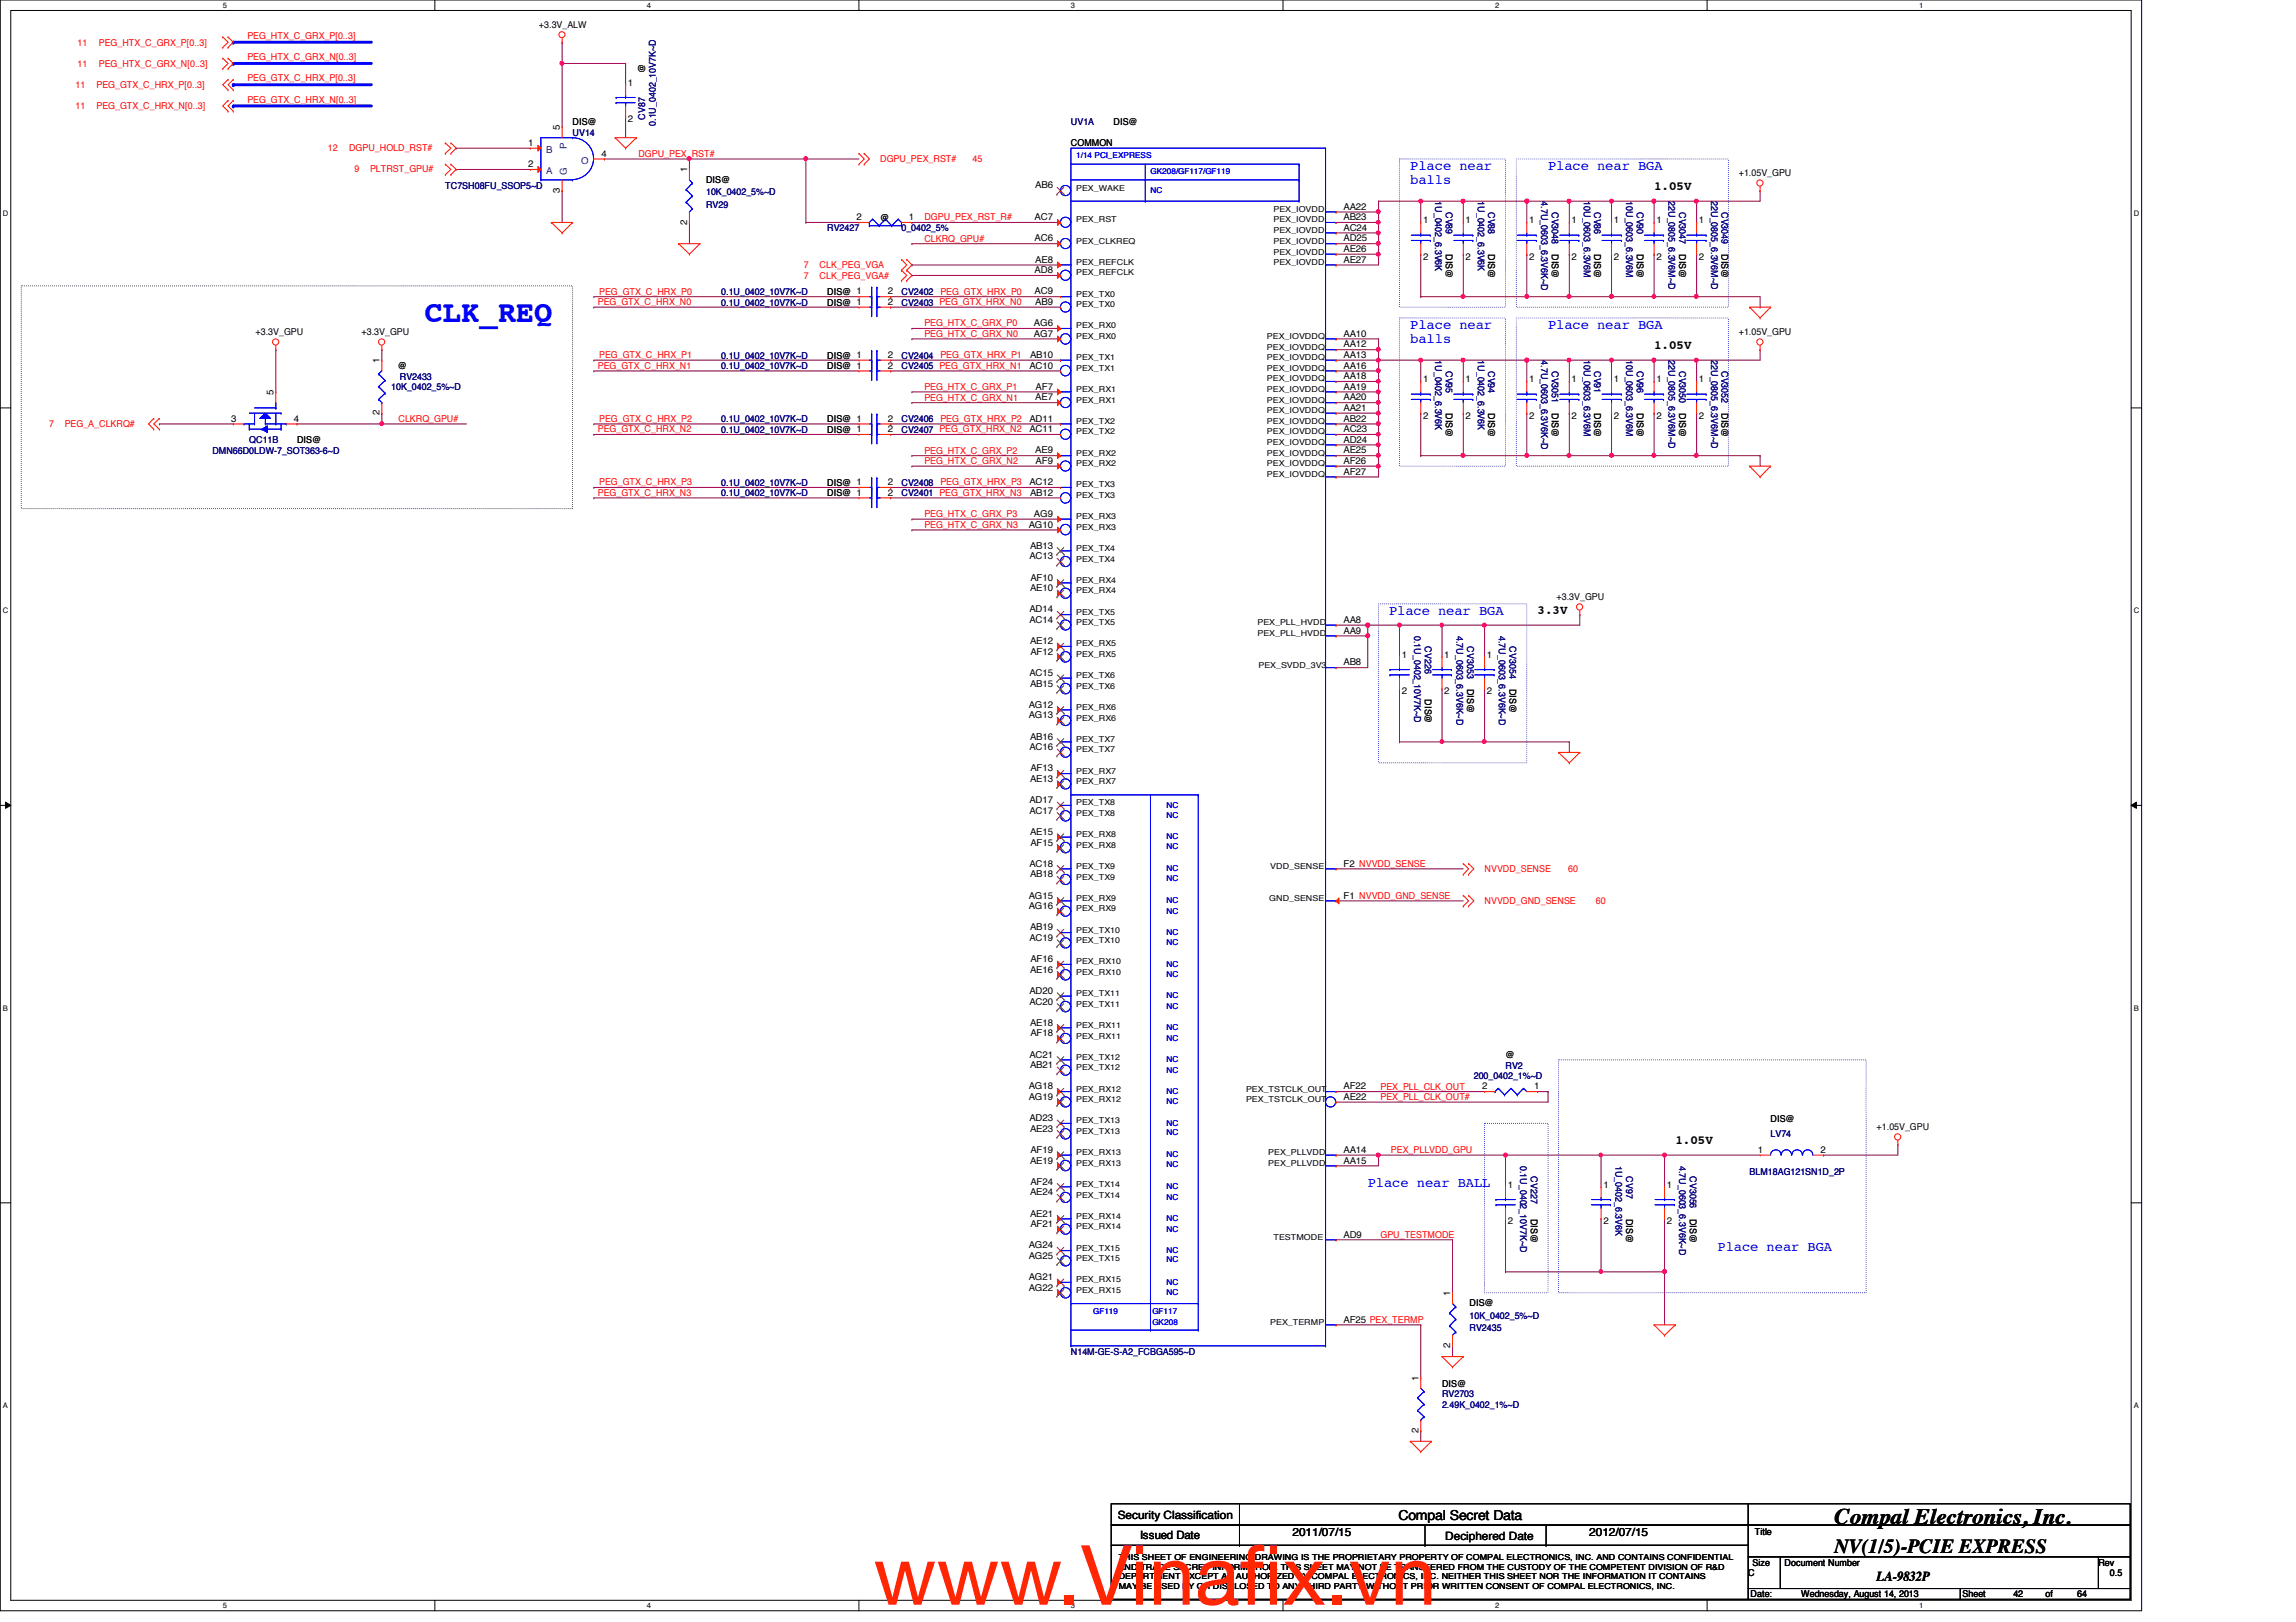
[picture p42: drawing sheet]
<svg xmlns="http://www.w3.org/2000/svg" width="297mm" height="210mm" viewBox="0 0 297 210" stroke-linecap="round" stroke-linejoin="round" font-family="sans-serif">
<defs><g id="words">
<g font-size="10.6" fill="#ff2600">
<text x="113" y="207.7">www.Vinaf</text>
<text x="160.4" y="207.7">ix.vn</text>
</g>
<text font-size="3.9" fill="#00f" x="54.9" y="41.7">CLK_REQ</text>
<text font-size="2.9" x="237.3" y="197.2">Compal Electronics, Inc.</text>
<text font-size="2.6" x="237.3" y="201">NV(1/5)-PCIE EXPRESS</text>
<g font-size="1.8" fill="#00f">
<text x="182.5" y="22">Place near</text>
<text x="182.5" y="23.9">balls</text>
<text x="200.3" y="22">Place near BGA</text>
<text x="182.5" y="42.5">Place near</text>
<text x="182.5" y="44.5">balls</text>
<text x="200.3" y="42.5">Place near BGA</text>
<text x="179.7" y="79.5">Place near BGA</text>
<text x="177" y="153.6">Place near BALL</text>
<text x="222.2" y="161.8">Place near BGA</text>
</g>
<g font-size="1.8">
<text x="180.9" y="196.6">Compal Secret Data</text>
<text x="242.8" y="204.6">LA-9832P</text>
</g>
<g font-size="1.6">
<text x="214" y="24.6">1.05V</text>
<text x="214" y="45.2">1.05V</text>
<text x="198.9" y="79.5">3.3V</text>
<text x="216.7" y="148.1">1.05V</text>
</g>
<g font-size="1.5">
<text x="144.6" y="196.5">Security Classification</text>
<text x="147.5" y="199.1">Issued Date</text>
<text x="167.2" y="198.7">2011/07/15</text>
<text x="187" y="199.3">Deciphered Date</text>
<text x="205.6" y="198.7">2012/07/15</text>
</g>
<g font-size="1.2" fill="#f00">
<text x="10" y="5.9">11</text>
<text x="12.8" y="5.9">PEG_HTX_C_GRX_P[0..3]</text>
<text x="32" y="5">PEG_HTX_C_GRX_P[0..3]</text>
<text x="9.8" y="11.4">11</text>
<text x="10" y="8.7">11</text>
<text x="12.5" y="11.4">PEG_GTX_C_HRX_P[0..3]</text>
<text x="12.8" y="8.7">PEG_HTX_C_GRX_N[0..3]</text>
<text x="32" y="10.5">PEG_GTX_C_HRX_P[0..3]</text>
<text x="32" y="7.8">PEG_HTX_C_GRX_N[0..3]</text>
<text x="9.8" y="14.1">11</text>
<text x="12.5" y="14.1">PEG_GTX_C_HRX_N[0..3]</text>
<text x="32" y="13.3">PEG_GTX_C_HRX_N[0..3]</text>
<text x="42.4" y="19.5">12</text>
<text x="45.2" y="19.5">DGPU_HOLD_RST#</text>
<text x="45.8" y="22.3">9</text>
<text x="47.9" y="22.3">PLTRST_GPU#</text>
<text x="82.6" y="20.3">DGPU_PEX_RST#</text>
<text x="113.9" y="21">DGPU_PEX_RST#</text>
<text x="125.8" y="21">45</text>
<text x="119.6" y="28.5">DGPU_PEX_RST_R#</text>
<text x="104" y="34.7">7</text>
<text x="106" y="34.7">CLK_PEG_VGA</text>
<text x="119.6" y="31.3">CLKRQ_GPU#</text>
<text x="77.3" y="39.5">PEG_GTX_C_HRX_N0</text>
<text x="77.5" y="38.1">PEG_GTX_C_HRX_P0</text>
<text x="104" y="36.1">7</text>
<text x="106" y="36.1">CLK_PEG_VGA#</text>
<text x="121.7" y="38.1">PEG_GTX_HRX_P0</text>
<text x="77.3" y="47.8">PEG_GTX_C_HRX_N1</text>
<text x="77.5" y="46.4">PEG_GTX_C_HRX_P1</text>
<text x="119.6" y="43.6">PEG_HTX_C_GRX_N0</text>
<text x="119.6" y="42.2">PEG_HTX_C_GRX_P0</text>
<text x="121.7" y="46.4">PEG_GTX_HRX_P1</text>
<text x="119.6" y="50.5">PEG_HTX_C_GRX_P1</text>
<text x="119.6" y="51.9">PEG_HTX_C_GRX_N1</text>
<text x="6.3" y="55.3">7</text>
<text x="8.4" y="55.3">PEG_A_CLKRQ#</text>
<text x="51.6" y="54.6">CLKRQ_GPU#</text>
<text x="77.3" y="56">PEG_GTX_C_HRX_N2</text>
<text x="77.5" y="54.6">PEG_GTX_C_HRX_P2</text>
<text x="119.6" y="58.7">PEG_HTX_C_GRX_P2</text>
<text x="121.7" y="54.6">PEG_GTX_HRX_P2</text>
<text x="77.3" y="64.2">PEG_GTX_C_HRX_N3</text>
<text x="77.5" y="62.8">PEG_GTX_C_HRX_P3</text>
<text x="119.6" y="60.1">PEG_HTX_C_GRX_N2</text>
<text x="121.7" y="62.8">PEG_GTX_HRX_P3</text>
<text x="119.6" y="66.9">PEG_HTX_C_GRX_P3</text>
<text x="119.6" y="68.3">PEG_HTX_C_GRX_N3</text>
<text x="192.1" y="112.9">NVVDD_SENSE</text>
<text x="202.9" y="112.9">60</text>
<text x="192.1" y="117">NVVDD_GND_SENSE</text>
<text x="206.5" y="117">60</text>
<text x="178.6" y="141">PEX_PLL_CLK_OUT</text>
<text x="178.6" y="142.4">PEX_PLL_CLK_OUT#</text>
<text x="180" y="149.2">PEX_PLLVDD_GPU</text>
<text x="178.6" y="160.2">GPU_TESTMODE</text>
</g>
<g font-size="1.2">
<text x="69.7" y="3.6">+3.3V_ALW</text>
<text x="81.2" y="11.1">1</text>
<text x="83.5" y="9.4" transform="rotate(-90 83.5 9.4)">@</text>
<text x="72.4" y="16.8" transform="rotate(-90 72.4 16.8)">5</text>
<text x="74.1" y="16.2">DIS@</text>
<text x="81.2" y="15.8">2</text>
<text x="144.1" y="16.2">DIS@</text>
<text x="68.3" y="18.9">1</text>
<text x="68.3" y="21.6">2</text>
<text x="77.8" y="20.3">4</text>
<text x="88.9" y="22.3" transform="rotate(-90 88.9 22.3)">1</text>
<text x="91.4" y="23.6">DIS@</text>
<text x="138.6" y="18.8">COMMON</text>
<text x="225" y="22.8">+1.05V_GPU</text>
<text x="72.4" y="24.9" transform="rotate(-90 72.4 24.9)">3</text>
<text x="88.9" y="29.1" transform="rotate(-90 88.9 29.1)">2</text>
<text x="110.8" y="28.5">2</text>
<text x="113.9" y="28.6">@</text>
<text x="117.6" y="28.5">1</text>
<text x="133.9" y="28.5">AC7</text>
<text x="133.9" y="24.4">AB6</text>
<text x="173.8" y="29.8">AC24</text>
<text x="173.8" y="28.5">AB23</text>
<text x="173.8" y="27.1">AA22</text>
<text x="184.1" y="28.9">1</text>
<text x="189.6" y="28.9">1</text>
<text x="197.8" y="28.9">1</text>
<text x="203.3" y="28.9">1</text>
<text x="208.8" y="28.9">1</text>
<text x="214.3" y="28.9">1</text>
<text x="219.8" y="28.9">1</text>
<text x="133.9" y="35.3">AD8</text>
<text x="133.9" y="31.2">AC6</text>
<text x="133.9" y="34">AE8</text>
<text x="173.8" y="34">AE27</text>
<text x="173.8" y="32.6">AE26</text>
<text x="173.8" y="31.2">AD25</text>
<text x="184.1" y="33.7">2</text>
<text x="187.1" y="32.9" transform="rotate(90 187.1 32.9)">DIS@</text>
<text x="189.6" y="33.7">2</text>
<text x="192.5" y="32.9" transform="rotate(90 192.5 32.9)">DIS@</text>
<text x="197.8" y="33.7">2</text>
<text x="200.8" y="32.9" transform="rotate(90 200.8 32.9)">DIS@</text>
<text x="203.3" y="33.7">2</text>
<text x="206.2" y="32.9" transform="rotate(90 206.2 32.9)">DIS@</text>
<text x="208.8" y="33.7">2</text>
<text x="211.7" y="32.9" transform="rotate(90 211.7 32.9)">DIS@</text>
<text x="214.3" y="33.7">2</text>
<text x="217.3" y="32.9" transform="rotate(90 217.3 32.9)">DIS@</text>
<text x="219.8" y="33.7">2</text>
<text x="222.7" y="32.9" transform="rotate(90 222.7 32.9)">DIS@</text>
<text x="107" y="39.5">DIS@ 1</text>
<text x="107" y="38.1">DIS@ 1</text>
<text x="114.8" y="39.5">2</text>
<text x="114.8" y="38.1">2</text>
<text x="133.9" y="38.1">AC9</text>
<text x="133.9" y="39.5">AB9</text>
<text x="33.1" y="43.4">+3.3V_GPU</text>
<text x="46.8" y="43.4">+3.3V_GPU</text>
<text x="49.1" y="47" transform="rotate(-90 49.1 47)">1</text>
<text x="51.5" y="47.8">@</text>
<text x="107" y="47.8">DIS@ 1</text>
<text x="107" y="46.4">DIS@ 1</text>
<text x="114.8" y="47.7">2</text>
<text x="114.8" y="46.3">2</text>
<text x="133.2" y="47.7">AC10</text>
<text x="133.3" y="46.3">AB10</text>
<text x="133.8" y="43.6">AG7</text>
<text x="133.8" y="42.2">AG6</text>
<text x="173.8" y="47.7">AA16</text>
<text x="173.8" y="46.3">AA13</text>
<text x="173.8" y="45">AA12</text>
<text x="173.8" y="43.6">AA10</text>
<text x="225" y="43.4">+1.05V_GPU</text>
<text x="35.4" y="51.1" transform="rotate(-90 35.4 51.1)">5</text>
<text x="49.1" y="53.8" transform="rotate(-90 49.1 53.8)">2</text>
<text x="133.9" y="51.8">AE7</text>
<text x="134" y="50.4">AF7</text>
<text x="173.8" y="53.2">AA21</text>
<text x="173.8" y="51.8">AA20</text>
<text x="173.8" y="50.4">AA19</text>
<text x="173.8" y="49.1">AA18</text>
<text x="184.1" y="49.5">1</text>
<text x="187.1" y="53.5" transform="rotate(90 187.1 53.5)">DIS@</text>
<text x="189.6" y="49.5">1</text>
<text x="192.5" y="53.5" transform="rotate(90 192.5 53.5)">DIS@</text>
<text x="197.8" y="49.5">1</text>
<text x="200.8" y="53.5" transform="rotate(90 200.8 53.5)">DIS@</text>
<text x="203.3" y="49.5">1</text>
<text x="206.2" y="53.5" transform="rotate(90 206.2 53.5)">DIS@</text>
<text x="208.8" y="49.5">1</text>
<text x="211.7" y="53.5" transform="rotate(90 211.7 53.5)">DIS@</text>
<text x="214.3" y="49.5">1</text>
<text x="217.3" y="53.5" transform="rotate(90 217.3 53.5)">DIS@</text>
<text x="219.8" y="49.5">1</text>
<text x="222.7" y="53.5" transform="rotate(90 222.7 53.5)">DIS@</text>
<text x="29.9" y="54.6">3</text>
<text x="38" y="54.6">4</text>
<text x="38.4" y="57.4">DIS@</text>
<text x="107" y="54.6">DIS@ 1</text>
<text x="107" y="56">DIS@ 1</text>
<text x="114.8" y="54.6">2</text>
<text x="114.8" y="55.9">2</text>
<text x="133.2" y="55.9">AC11</text>
<text x="133.2" y="54.6">AD11</text>
<text x="133.9" y="58.7">AE9</text>
<text x="173.8" y="58.7">AE25</text>
<text x="173.8" y="57.3">AD24</text>
<text x="173.8" y="55.9">AC23</text>
<text x="173.8" y="54.6">AB22</text>
<text x="184.1" y="54.2">2</text>
<text x="189.6" y="54.2">2</text>
<text x="197.8" y="54.2">2</text>
<text x="203.3" y="54.2">2</text>
<text x="208.8" y="54.2">2</text>
<text x="214.3" y="54.2">2</text>
<text x="219.8" y="54.2">2</text>
<text x="107" y="64.2">DIS@ 1</text>
<text x="107" y="62.9">DIS@ 1</text>
<text x="114.8" y="64.1">2</text>
<text x="114.8" y="62.8">2</text>
<text x="133.2" y="62.8">AC12</text>
<text x="133.3" y="64.1">AB12</text>
<text x="134" y="60">AF9</text>
<text x="173.8" y="61.4">AF27</text>
<text x="173.8" y="60">AF26</text>
<text x="133.1" y="68.3">AG10</text>
<text x="133.3" y="71">AB13</text>
<text x="133.8" y="66.9">AG9</text>
<text x="133.2" y="72.4">AC13</text>
<text x="133.3" y="76.5">AE10</text>
<text x="133.3" y="75.1">AF10</text>
<text x="201.4" y="77.7">+3.3V_GPU</text>
<text x="133.2" y="80.6">AC14</text>
<text x="133.2" y="79.2">AD14</text>
<text x="133.3" y="83.4">AE12</text>
<text x="173.8" y="82">AA9</text>
<text x="173.8" y="80.6">AA8</text>
<text x="133.2" y="87.5">AC15</text>
<text x="133.3" y="88.9">AB15</text>
<text x="133.3" y="84.7">AF12</text>
<text x="173.8" y="86.1">AB8</text>
<text x="181.4" y="85.2">1</text>
<text x="181.4" y="89.9">2</text>
<text x="186.9" y="85.2">1</text>
<text x="186.9" y="89.9">2</text>
<text x="189.8" y="89.2" transform="rotate(90 189.8 89.2)">DIS@</text>
<text x="192.4" y="85.2">1</text>
<text x="192.4" y="89.9">2</text>
<text x="195.3" y="89.2" transform="rotate(90 195.3 89.2)">DIS@</text>
<text x="133.1" y="93">AG13</text>
<text x="133.1" y="91.6">AG12</text>
<text x="133.3" y="95.7">AB16</text>
<text x="184.3" y="90.5" transform="rotate(90 184.3 90.5)">DIS@</text>
<text x="133.2" y="97.1">AC16</text>
<text x="133.3" y="101.2">AE13</text>
<text x="133.3" y="99.8">AF13</text>
<text x="133.2" y="105.3">AC17</text>
<text x="133.2" y="103.9">AD17</text>
<text x="133.2" y="112.1">AC18</text>
<text x="133.3" y="113.5">AB18</text>
<text x="133.3" y="108">AE15</text>
<text x="133.3" y="109.4">AF15</text>
<text x="173.8" y="112.1">F2 NVVDD_SENSE</text>
<text x="133.1" y="117.6">AG16</text>
<text x="133.1" y="116.3">AG15</text>
<text x="173.8" y="116.3">F1 NVVDD_GND_SENSE</text>
<text x="133.2" y="121.8">AC19</text>
<text x="133.3" y="125.9">AE16</text>
<text x="133.3" y="120.4">AB19</text>
<text x="133.3" y="124.5">AF16</text>
<text x="133.2" y="130">AC20</text>
<text x="133.2" y="128.6">AD20</text>
<text x="133.2" y="136.9">AC21</text>
<text x="133.3" y="132.7">AE18</text>
<text x="133.3" y="134.1">AF18</text>
<text x="194.8" y="136.9">@</text>
<text x="133.1" y="142.3">AG19</text>
<text x="133.1" y="141">AG18</text>
<text x="133.3" y="138.2">AB21</text>
<text x="173.8" y="142.3">AE22</text>
<text x="173.8" y="141">AF22</text>
<text x="191.8" y="141">2</text>
<text x="198.5" y="141">1</text>
<text x="133.2" y="145.1">AD23</text>
<text x="133.3" y="146.4">AE23</text>
<text x="133.3" y="149.2">AF19</text>
<text x="173.8" y="149.2">AA14</text>
<text x="227.4" y="149.2">1</text>
<text x="229.1" y="145.2">DIS@</text>
<text x="235.5" y="149.2">2</text>
<text x="242.8" y="146.3">+1.05V_GPU</text>
<text x="133.3" y="154.7">AE24</text>
<text x="133.3" y="150.6">AE19</text>
<text x="133.3" y="153.3">AF24</text>
<text x="173.8" y="150.6">AA15</text>
<text x="195.1" y="153.8">1</text>
<text x="207.4" y="153.8">1</text>
<text x="215.6" y="153.8">1</text>
<text x="133.1" y="161.5">AG24</text>
<text x="133.3" y="157.4">AE21</text>
<text x="133.3" y="158.8">AF21</text>
<text x="173.8" y="160.1">AD9</text>
<text x="195.1" y="158.5">2</text>
<text x="198" y="157.7" transform="rotate(90 198 157.7)">DIS@</text>
<text x="207.4" y="158.5">2</text>
<text x="210.4" y="157.7" transform="rotate(90 210.4 157.7)">DIS@</text>
<text x="215.6" y="158.5">2</text>
<text x="218.6" y="157.7" transform="rotate(90 218.6 157.7)">DIS@</text>
<text x="133.1" y="167">AG22</text>
<text x="133.1" y="165.7">AG21</text>
<text x="133.1" y="162.9">AG25</text>
<text x="187.6" y="167.7" transform="rotate(-90 187.6 167.7)">1</text>
<text x="173.8" y="171.2">AF25 PEX_TERMP</text>
<text x="190.1" y="169">DIS@</text>
<text x="183.5" y="178.7" transform="rotate(-90 183.5 178.7)">1</text>
<text x="186.6" y="179.5">DIS@</text>
<text x="187.6" y="174.5" transform="rotate(-90 187.6 174.5)">2</text>
<text x="183.5" y="185.4" transform="rotate(-90 183.5 185.4)">2</text>
<text x="226.7" y="202.6">Size</text>
<text x="227" y="198.6">Title</text>
<text x="230.9" y="202.6">Document Number</text>
<text x="271.5" y="202.6">Rev</text>
<text x="226.2" y="204">C</text>
<text x="226.5" y="206.7">Date:</text>
<text x="233" y="206.7">Wednesday, August 14, 2013</text>
<text x="253.9" y="206.7">Sheet</text>
<text x="260.5" y="206.7">42</text>
<text x="264.6" y="206.7">of</text>
<text x="268.7" y="206.7">64</text>
<text x="273" y="204">0.5</text>
</g>
<g font-size="1.2" fill="#000080">
<text x="74.1" y="17.6">UV14</text>
<text x="83.5" y="15.5" transform="rotate(-90 83.5 15.5)">CV87</text>
<text x="84.8" y="16.3" transform="rotate(-90 84.8 16.3)">0.1U_0402_10V7K~D</text>
<text x="138.6" y="16.2">UV1A</text>
<text x="57.6" y="24.4">TC7SH08FU_SSOP5~D</text>
<text x="91.4" y="26.9">RV29</text>
<text x="91.4" y="25.3">10K_0402_5%~D</text>
<text x="107" y="29.9">RV2427</text>
<text x="116.6" y="29.9">0_0402_5%</text>
<text x="185.7" y="26" transform="rotate(90 185.7 26)">1U_0402_6.3V6K</text>
<text x="187.1" y="27.4" transform="rotate(90 187.1 27.4)">CV89</text>
<text x="191.2" y="26" transform="rotate(90 191.2 26)">1U_0402_6.3V6K</text>
<text x="192.5" y="27.4" transform="rotate(90 192.5 27.4)">CV88</text>
<text x="199.4" y="26" transform="rotate(90 199.4 26)">4.7U_0603_6.3V6K~D</text>
<text x="200.8" y="27.4" transform="rotate(90 200.8 27.4)">CV3048</text>
<text x="204.9" y="26" transform="rotate(90 204.9 26)">10U_0603_6.3V6M</text>
<text x="206.2" y="27.4" transform="rotate(90 206.2 27.4)">CV86</text>
<text x="210.4" y="26" transform="rotate(90 210.4 26)">10U_0603_6.3V6M</text>
<text x="211.7" y="27.4" transform="rotate(90 211.7 27.4)">CV90</text>
<text x="215.9" y="26" transform="rotate(90 215.9 26)">22U_0805_6.3V6M~D</text>
<text x="217.3" y="27.4" transform="rotate(90 217.3 27.4)">CV3047</text>
<text x="221.4" y="26" transform="rotate(90 221.4 26)">22U_0805_6.3V6M~D</text>
<text x="222.7" y="27.4" transform="rotate(90 222.7 27.4)">CV3049</text>
<text x="93.3" y="39.5">0.1U_0402_10V7K~D</text>
<text x="93.3" y="38.1">0.1U_0402_10V7K~D</text>
<text x="116.6" y="39.5">CV2403 PEG_GTX_HRX_N0</text>
<text x="116.6" y="38.1">CV2402</text>
<text x="93.3" y="47.8">0.1U_0402_10V7K~D</text>
<text x="93.3" y="46.4">0.1U_0402_10V7K~D</text>
<text x="116.6" y="47.8">CV2405 PEG_GTX_HRX_N1</text>
<text x="116.6" y="46.4">CV2404</text>
<text x="185.7" y="46.6" transform="rotate(90 185.7 46.6)">1U_0402_6.3V6K</text>
<text x="191.2" y="46.6" transform="rotate(90 191.2 46.6)">1U_0402_6.3V6K</text>
<text x="199.4" y="46.6" transform="rotate(90 199.4 46.6)">4.7U_0603_6.3V6K~D</text>
<text x="204.9" y="46.6" transform="rotate(90 204.9 46.6)">10U_0603_6.3V6M</text>
<text x="210.4" y="46.6" transform="rotate(90 210.4 46.6)">10U_0603_6.3V6M</text>
<text x="215.9" y="46.6" transform="rotate(90 215.9 46.6)">22U_0805_6.3V6M~D</text>
<text x="221.4" y="46.6" transform="rotate(90 221.4 46.6)">22U_0805_6.3V6M~D</text>
<text x="50.6" y="50.5">10K_0402_5%~D</text>
<text x="51.7" y="49.1">RV2433</text>
<text x="187.1" y="48" transform="rotate(90 187.1 48)">CV95</text>
<text x="192.5" y="48" transform="rotate(90 192.5 48)">CV94</text>
<text x="200.8" y="48" transform="rotate(90 200.8 48)">CV3051</text>
<text x="206.2" y="48" transform="rotate(90 206.2 48)">CV91</text>
<text x="211.7" y="48" transform="rotate(90 211.7 48)">CV96</text>
<text x="217.3" y="48" transform="rotate(90 217.3 48)">CV3050</text>
<text x="222.7" y="48" transform="rotate(90 222.7 48)">CV3052</text>
<text x="27.5" y="58.7">DMN66D0LDW-7_SOT363-6~D</text>
<text x="32.3" y="57.4">QC11B</text>
<text x="93.3" y="54.6">0.1U_0402_10V7K~D</text>
<text x="93.3" y="56">0.1U_0402_10V7K~D</text>
<text x="116.6" y="54.6">CV2406</text>
<text x="116.6" y="56">CV2407 PEG_GTX_HRX_N2</text>
<text x="93.3" y="64.2">0.1U_0402_10V7K~D</text>
<text x="93.3" y="62.9">0.1U_0402_10V7K~D</text>
<text x="116.6" y="64.2">CV2401 PEG_GTX_HRX_N3</text>
<text x="116.6" y="62.9">CV2408</text>
<text x="183" y="82.3" transform="rotate(90 183 82.3)">0.1U_0402_10V7K~D</text>
<text x="184.3" y="83.7" transform="rotate(90 184.3 83.7)">CV226</text>
<text x="188.4" y="82.3" transform="rotate(90 188.4 82.3)">4.7U_0603_6.3V6K~D</text>
<text x="189.8" y="83.7" transform="rotate(90 189.8 83.7)">CV3053</text>
<text x="193.9" y="82.3" transform="rotate(90 193.9 82.3)">4.7U_0603_6.3V6K~D</text>
<text x="195.3" y="83.7" transform="rotate(90 195.3 83.7)">CV3054</text>
<text x="190.7" y="139.7">200_0402_1%~D</text>
<text x="194.8" y="138.3">RV2</text>
<text x="229.1" y="147.2">LV74</text>
<text x="196.7" y="150.9" transform="rotate(90 196.7 150.9)">0.1U_0402_10V7K~D</text>
<text x="198" y="152.2" transform="rotate(90 198 152.2)">CV227</text>
<text x="209" y="150.9" transform="rotate(90 209 150.9)">1U_0402_6.3V6K</text>
<text x="210.4" y="152.2" transform="rotate(90 210.4 152.2)">CV97</text>
<text x="217.3" y="150.9" transform="rotate(90 217.3 150.9)">4.7U_0603_6.3V6K~D</text>
<text x="218.6" y="152.2" transform="rotate(90 218.6 152.2)">CV3056</text>
<text x="226.4" y="152">BLM18AG121SN1D_2P</text>
<text x="190.1" y="172.3">RV2435</text>
<text x="190.1" y="170.6">10K_0402_5%~D</text>
<text x="138.6" y="175.3">N14M-GE-S-A2_FCBGA595~D</text>
<text x="186.6" y="180.8">RV2703</text>
<text x="186.6" y="182.2">2.49K_0402_1%~D</text>
</g>
<g font-size="1.2" fill="#004080">
<text x="70.7" y="19.8">B</text>
<text x="70.7" y="22.5">A</text>
<text x="73.3" y="22.6" transform="rotate(-90 73.3 22.6)">G</text>
<text x="73.3" y="19.3" transform="rotate(-90 73.3 19.3)">P</text>
<text x="75.2" y="21.2">O</text>
</g>
<g font-size="1.1" fill="#00f">
<text x="139.2" y="20.4">1/14 PCI_EXPRESS</text>
<text x="148.8" y="22.5">GK208/GF117/GF119</text>
<text x="148.8" y="25">NC</text>
<text x="150.9" y="104.5">NC</text>
<text x="150.9" y="105.9">NC</text>
<text x="150.9" y="109.9">NC</text>
<text x="150.9" y="114">NC</text>
<text x="150.9" y="108.6">NC</text>
<text x="150.9" y="112.7">NC</text>
<text x="150.9" y="118.2">NC</text>
<text x="150.9" y="116.8">NC</text>
<text x="150.9" y="122.3">NC</text>
<text x="150.9" y="121">NC</text>
<text x="150.9" y="125.1">NC</text>
<text x="150.9" y="130.6">NC</text>
<text x="150.9" y="129.2">NC</text>
<text x="150.9" y="126.4">NC</text>
<text x="150.9" y="134.7">NC</text>
<text x="150.9" y="133.3">NC</text>
<text x="150.9" y="137.4">NC</text>
<text x="150.9" y="142.9">NC</text>
<text x="150.9" y="141.6">NC</text>
<text x="150.9" y="138.8">NC</text>
<text x="150.9" y="145.7">NC</text>
<text x="150.9" y="146.9">NC</text>
<text x="150.9" y="149.8">NC</text>
<text x="150.9" y="155.3">NC</text>
<text x="150.9" y="153.9">NC</text>
<text x="150.9" y="151">NC</text>
<text x="150.9" y="158">NC</text>
<text x="150.9" y="159.4">NC</text>
<text x="150.9" y="163.4">NC</text>
<text x="150.9" y="162.1">NC</text>
<text x="150.9" y="167.6">NC</text>
<text x="150.9" y="166.2">NC</text>
<text x="141.4" y="170.1">GF119</text>
<text x="149.1" y="170.1">GF117</text>
<text x="149.1" y="171.4">GK208</text>
</g>
<g font-size="1.1">
<text x="139.2" y="28.8">PEX_RST</text>
<text x="139.2" y="24.7">PEX_WAKE</text>
<text x="164.8" y="28.8">PEX_IOVDD</text>
<text x="164.8" y="27.4">PEX_IOVDD</text>
<text x="139.2" y="35.6">PEX_REFCLK</text>
<text x="139.2" y="34.3">PEX_REFCLK</text>
<text x="139.2" y="31.5">PEX_CLKREQ</text>
<text x="164.8" y="34.3">PEX_IOVDD</text>
<text x="164.8" y="32.9">PEX_IOVDD</text>
<text x="164.8" y="31.5">PEX_IOVDD</text>
<text x="164.8" y="30.2">PEX_IOVDD</text>
<text x="139.2" y="39.8">PEX_TX0</text>
<text x="139.2" y="38.4">PEX_TX0</text>
<text x="139.2" y="46.7">PEX_TX1</text>
<text x="139.2" y="43.9">PEX_RX0</text>
<text x="139.2" y="42.5">PEX_RX0</text>
<text x="163.9" y="46.7">PEX_IOVDDQ</text>
<text x="163.9" y="45.3">PEX_IOVDDQ</text>
<text x="163.9" y="43.9">PEX_IOVDDQ</text>
<text x="139.2" y="52.1">PEX_RX1</text>
<text x="139.2" y="50.8">PEX_RX1</text>
<text x="139.2" y="48">PEX_TX1</text>
<text x="163.9" y="53.5">PEX_IOVDDQ</text>
<text x="163.9" y="52.1">PEX_IOVDDQ</text>
<text x="163.9" y="50.8">PEX_IOVDDQ</text>
<text x="163.9" y="49.4">PEX_IOVDDQ</text>
<text x="163.9" y="48">PEX_IOVDDQ</text>
<text x="139.2" y="59">PEX_RX2</text>
<text x="139.2" y="56.2">PEX_TX2</text>
<text x="139.2" y="54.9">PEX_TX2</text>
<text x="163.9" y="59">PEX_IOVDDQ</text>
<text x="163.9" y="57.6">PEX_IOVDDQ</text>
<text x="163.9" y="56.2">PEX_IOVDDQ</text>
<text x="163.9" y="54.9">PEX_IOVDDQ</text>
<text x="139.2" y="64.5">PEX_TX3</text>
<text x="139.2" y="63.1">PEX_TX3</text>
<text x="139.2" y="60.4">PEX_RX2</text>
<text x="163.9" y="61.7">PEX_IOVDDQ</text>
<text x="163.9" y="60.4">PEX_IOVDDQ</text>
<text x="139.2" y="71.3">PEX_TX4</text>
<text x="139.2" y="68.6">PEX_RX3</text>
<text x="139.2" y="67.2">PEX_RX3</text>
<text x="139.2" y="76.8">PEX_RX4</text>
<text x="139.2" y="75.4">PEX_RX4</text>
<text x="139.2" y="72.7">PEX_TX4</text>
<text x="139.2" y="83.7">PEX_RX5</text>
<text x="139.2" y="80.9">PEX_TX5</text>
<text x="139.2" y="79.5">PEX_TX5</text>
<text x="162.7" y="82.3">PEX_PLL_HVDD</text>
<text x="162.7" y="80.9">PEX_PLL_HVDD</text>
<text x="139.2" y="89.2">PEX_TX6</text>
<text x="139.2" y="87.8">PEX_TX6</text>
<text x="139.2" y="85">PEX_RX5</text>
<text x="162.8" y="86.4">PEX_SVDD_3V3</text>
<text x="139.2" y="93.3">PEX_RX6</text>
<text x="139.2" y="91.9">PEX_RX6</text>
<text x="139.2" y="101.5">PEX_RX7</text>
<text x="139.2" y="100.1">PEX_RX7</text>
<text x="139.2" y="97.4">PEX_TX7</text>
<text x="139.2" y="96">PEX_TX7</text>
<text x="139.2" y="105.6">PEX_TX8</text>
<text x="139.2" y="104.2">PEX_TX8</text>
<text x="139.2" y="113.8">PEX_TX9</text>
<text x="139.2" y="112.5">PEX_TX9</text>
<text x="139.2" y="109.7">PEX_RX8</text>
<text x="139.2" y="108.4">PEX_RX8</text>
<text x="164.3" y="112.5">VDD_SENSE</text>
<text x="139.2" y="117.9">PEX_RX9</text>
<text x="139.2" y="116.6">PEX_RX9</text>
<text x="164.2" y="116.6">GND_SENSE</text>
<text x="139.2" y="124.8">PEX_RX10</text>
<text x="139.2" y="122.1">PEX_TX10</text>
<text x="139.2" y="120.7">PEX_TX10</text>
<text x="139.2" y="130.3">PEX_TX11</text>
<text x="139.2" y="128.9">PEX_TX11</text>
<text x="139.2" y="126.2">PEX_RX10</text>
<text x="139.2" y="137.2">PEX_TX12</text>
<text x="139.2" y="134.4">PEX_RX11</text>
<text x="139.2" y="133.1">PEX_RX11</text>
<text x="139.2" y="142.7">PEX_RX12</text>
<text x="139.2" y="141.3">PEX_RX12</text>
<text x="139.2" y="138.5">PEX_TX12</text>
<text x="161.2" y="142.7">PEX_TSTCLK_OUT</text>
<text x="161.2" y="141.3">PEX_TSTCLK_OUT</text>
<text x="139.2" y="149.5">PEX_RX13</text>
<text x="139.2" y="146.8">PEX_TX13</text>
<text x="139.2" y="145.4">PEX_TX13</text>
<text x="164.1" y="149.5">PEX_PLLVDD</text>
<text x="139.2" y="155">PEX_TX14</text>
<text x="139.2" y="153.6">PEX_TX14</text>
<text x="139.2" y="150.9">PEX_RX13</text>
<text x="164.1" y="150.9">PEX_PLLVDD</text>
<text x="139.2" y="161.8">PEX_TX15</text>
<text x="139.2" y="159.1">PEX_RX14</text>
<text x="139.2" y="157.7">PEX_RX14</text>
<text x="164.8" y="160.5">TESTMODE</text>
<text x="139.2" y="167.3">PEX_RX15</text>
<text x="139.2" y="165.9">PEX_RX15</text>
<text x="139.2" y="163.2">PEX_TX15</text>
<text x="164.3" y="171.4">PEX_TERMP</text>
<text x="144.7" y="203.1">AND TRADE SECRET INFORMATION. THIS SHEET MAY NOT BE TRANSFERED FROM THE CUSTODY OF THE COMPETENT DIVISION OF R&amp;D</text>
<text x="144.7" y="201.9">THIS SHEET OF ENGINEERING DRAWING IS THE PROPRIETARY PROPERTY OF COMPAL ELECTRONICS, INC. AND CONTAINS CONFIDENTIAL</text>
<text x="144.7" y="204.3">DEPARTMENT EXCEPT AS AUTHORIZED BY COMPAL ELECTRONICS, INC. NEITHER THIS SHEET NOR THE INFORMATION IT CONTAINS</text>
<text x="144.7" y="205.6">MAY BE USED BY OR DISCLOSED TO ANY THIRD PARTY WITHOUT PRIOR WRITTEN CONSENT OF COMPAL ELECTRONICS, INC.</text>
</g>
<g font-size="1">
<text x="28.8" y="1">5</text>
<text x="83.7" y="1">4</text>
<text x="138.6" y="1">3</text>
<text x="193.4" y="1">2</text>
<text x="248.3" y="1">1</text>
<text x=".4" y="27.9">D</text>
<text x="276.1" y="27.9">D</text>
<text x=".4" y="79.4">C</text>
<text x="276.1" y="79.4">C</text>
<text x=".4" y="130.8">B</text>
<text x="276.1" y="130.8">B</text>
<text x=".4" y="182.2">A</text>
<text x="276.1" y="182.2">A</text>
<text x="28.8" y="208.1">5</text>
<text x="83.7" y="208.1">4</text>
<text x="138.6" y="208.1">3</text>
<text x="193.4" y="208.1">2</text>
<text x="248.3" y="208.1">1</text>
</g>
</g></defs>
<path d="M0 0h277.1v208.4h-277.1zM1.4 1.4h274.3v205.7h-274.3z" fill="none" stroke="#000" stroke-width=".13"/>
<g fill="#fff">
<path d="M28.8 .1h.6v1.1h-.6z"/>
<path d="M28.8 207.2h.6v1.1h-.6z"/>
</g>
<path d="M56.3 0v1.4M56.3 207.1v1.3" fill="none" stroke="#000" stroke-width=".13"/>
<g fill="#fff">
<path d="M83.7 .1h.5v1.1h-.5z"/>
<path d="M83.7 207.2h.5v1.1h-.5z"/>
</g>
<path d="M111.1 0v1.4M111.1 207.1v1.3" fill="none" stroke="#000" stroke-width=".13"/>
<g fill="#fff">
<path d="M138.6 .1h.5v1.1h-.5z"/>
<path d="M138.6 207.2h.5v1.1h-.5z"/>
</g>
<path d="M166 0v1.4M166 207.1v1.3" fill="none" stroke="#000" stroke-width=".13"/>
<g fill="#fff">
<path d="M193.4 .1h.6v1.1h-.6z"/>
<path d="M193.4 207.2h.6v1.1h-.6z"/>
</g>
<path d="M220.8 0v1.4M220.8 207.1v1.3" fill="none" stroke="#000" stroke-width=".13"/>
<g fill="#fff">
<path d="M248.3 .1h.5v1.1h-.5z"/>
<path d="M248.3 207.2h.5v1.1h-.5z"/>
<path d="M.4 27.1h.7v1.1h-.7z"/>
<path d="M276.1 27.1h.7v1.1h-.7z"/>
<path d="M.4 78.5h.7v1.1h-.7z"/>
<path d="M276.1 78.5h.7v1.1h-.7z"/>
</g>
<path d="M0 52.8h1.4M275.7 52.8h1.4" fill="none" stroke="#000" stroke-width=".13"/>
<g fill="#fff">
<path d="M.4 129.9h.6v1.1h-.6z"/>
<path d="M276.1 129.9h.6v1.1h-.6z"/>
</g>
<path d="M0 104.2h1.4M.7 103.8l.7 .4-.7 .4zM275.7 104.2l.7-.4v.8zM275.7 104.2h1.4" fill="none" stroke="#000" stroke-width=".13"/>
<path d="M.7 103.8l.7 .4-.7 .4zM275.7 104.2l.7-.4v.8z" fill="#000"/>
<g fill="#fff">
<path d="M.4 181.4h.6v1.1h-.6z"/>
<path d="M276.1 181.4h.6v1.1h-.6z"/>
</g>
<path d="M0 155.7h1.4M275.7 155.7h1.4" fill="none" stroke="#000" stroke-width=".13"/>
<path d="M181.1 20.6h13.7v19.2h-13.7zM196.2 20.6h27.4v19.2h-27.4zM181.1 41.1h13.7v19.2h-13.7zM196.2 41.1h27.4v19.2h-27.4zM178.3 78.1h19.2v20.6h-19.2zM201.6 137.2h39.8v30.1h-39.8zM192.1 145.4h8.2v21.9h-8.2z" fill="none" stroke="#00f" stroke-width=".13" stroke-dasharray="0 .3"/>
<path d="M2.7 37h71.4v28.8h-71.4z" fill="none" stroke="#000" stroke-width=".13" stroke-dasharray="0 .3"/>
<path d="M30.2 11h17.8" fill="none" stroke="#00f" stroke-width=".38"/>
<circle cx="30.2" cy="11" r=".19" fill="#00f"/>
<path d="M30.2 13.7h17.8" fill="none" stroke="#00f" stroke-width=".38"/>
<circle cx="30.2" cy="13.7" r=".19" fill="#00f"/>
<path d="M30.2 5.5h17.8" fill="none" stroke="#00f" stroke-width=".38"/>
<circle cx="30.2" cy="5.5" r=".19" fill="#00f"/>
<path d="M30.2 8.2h17.8" fill="none" stroke="#00f" stroke-width=".38"/>
<circle cx="30.2" cy="8.2" r=".19" fill="#00f"/>
<path d="M59 19.2h.1M59 19.2h9.6M72.7 5.5h.1M72.7 8.2h.1M72.7 5.5v10.9" fill="none" stroke="#800040" stroke-width=".13"/>
<circle cx="72.7" cy="8.2" r=".25" fill="#f0f"/>
<circle cx="72.7" cy="8.2" r=".25" fill="none" stroke="#f0f" stroke-width=".13"/>
<path d="M80.9 15.1h.1M80.9 15.1v2.7M72.7 24.7h.1M72.7 24.7v4.1M89.2 20.6h.1M89.2 20.6h15.1" fill="none" stroke="#800040" stroke-width=".13"/>
<circle cx="89.1" cy="20.5" r=".26" fill="#f0f"/>
<circle cx="89.1" cy="20.5" r=".26" fill="none" stroke="#f0f" stroke-width=".13"/>
<g fill="none" stroke="#800040" stroke-width=".13">
<path d="M72.7 8.2h.1M72.7 8.2h8.2M80.9 8.2h.1M80.9 8.2v2.8M59 21.9h.1M59 21.9h9.6M76.8 39.8h.1M76.8 38.4h.1M76.8 39.8h34.3M76.8 38.4h34.3M78.2 20.6h.1M78.2 20.6h11"/>
<path d="M104.3 28.8h.1M104.3 28.8h6.8M115.2 39.8h.1M115.2 38.4h.1M115.2 39.8h22M115.2 38.4h22M118 34.3h.1M118 35.6h.1M118 28.8h.1M118 31.5h.1M118 34.3h19.2M118 35.6h19.2"/>
<path d="M118 28.8h19.2M118 31.5h19.2M172.8 34.3h.1M178.3 32.9h.1M178.3 32.9v1.4h-5.5M76.8 46.6h.1M76.8 48h.1M76.8 56.2h.1M76.8 54.9h.1M76.8 48h34.3M76.8 46.6h34.3M76.8 56.2h34.3"/>
<path d="M76.8 54.9h34.3M115.2 48h.1M115.2 46.6h.1M115.2 56.2h.1M115.2 54.9h.1M115.2 48h22M115.2 46.6h22M115.2 56.2h22M115.2 54.9h22M118 43.9h.1M118 42.5h.1M118 50.7h.1"/>
<path d="M118 52.1h.1M118 59h.1M118 43.9h19.2M118 42.5h19.2M118 50.7h19.2M118 52.1h19.2M118 59h19.2M76.8 64.4h.1M76.8 63.1h.1M76.8 63.1h34.3M76.8 64.4h34.3M115.2 63.1h.1"/>
<path d="M115.2 64.4h.1M115.2 63.1h22M115.2 64.4h22M118 60.3h.1M118 67.2h.1M118 68.6h.1M118 60.3h19.2M118 67.2h19.2M118 68.6h19.2"/>
</g>
<circle cx="178.3" cy="32.9" r=".26" fill="#f0f"/>
<circle cx="178.3" cy="32.9" r=".26" fill="none" stroke="#f0f" stroke-width=".13"/>
<path d="M172.8 27.4h.1M172.8 28.8h.1M172.8 27.4h5.5M178.3 27.4h.1M178.3 27.4v1.4h-5.5" fill="none" stroke="#800040" stroke-width=".13"/>
<circle cx="178.3" cy="27.4" r=".26" fill="#f0f"/>
<circle cx="178.3" cy="27.4" r=".26" fill="none" stroke="#f0f" stroke-width=".13"/>
<path d="M172.8 30.1h.1M178.3 28.8h.1M178.3 28.8v1.3h-5.5" fill="none" stroke="#800040" stroke-width=".13"/>
<circle cx="178.3" cy="28.8" r=".25" fill="#f0f"/>
<circle cx="178.3" cy="28.8" r=".25" fill="none" stroke="#f0f" stroke-width=".13"/>
<path d="M172.8 31.5h.1M172.8 31.5h5.5" fill="none" stroke="#800040" stroke-width=".13"/>
<circle cx="178.3" cy="31.5" r=".26" fill="#f0f"/>
<circle cx="178.3" cy="31.5" r=".26" fill="none" stroke="#f0f" stroke-width=".13"/>
<path d="M172.8 32.9h.1M178.3 31.5h.1M178.3 31.5v1.4h-5.5M183.8 26h.1M183.8 26v2.8M183.8 26h5.5" fill="none" stroke="#800040" stroke-width=".13"/>
<circle cx="189.3" cy="26" r=".26" fill="#f0f"/>
<circle cx="189.3" cy="26" r=".26" fill="none" stroke="#f0f" stroke-width=".13"/>
<circle cx="183.8" cy="26" r=".26" fill="#f0f"/>
<circle cx="183.8" cy="26" r=".26" fill="none" stroke="#f0f" stroke-width=".13"/>
<g fill="none" stroke="#800040" stroke-width=".13">
<path d="M178.3 26h.1M178.3 26v1.4M178.3 26h5.5M183.8 32.9h.1M183.8 38.4h.1M183.8 32.9v5.5M189.3 26h.1M189.3 32.9h.1M189.3 26v2.8M189.3 32.9v5.5h-5.5M189.3 26h8.2M214 26h.1"/>
<path d="M214 26v2.8M219.5 26h.1M219.5 26v2.8"/>
</g>
<path d="M213.8 25.8h.1l.3 .1-.1 .3-.2 .1-.1-.1z" fill-rule="evenodd" fill="#f0f"/>
<path d="M213.8 25.8h.1l.3 .1-.1 .3-.2 .1-.1-.1z" fill="none" stroke="#f0f" stroke-width=".13"/>
<path d="M219.5 26h.1M219.5 26h8.2" fill="none" stroke="#800040" stroke-width=".13"/>
<circle cx="219.5" cy="26" r=".26" fill="#f0f"/>
<circle cx="219.5" cy="26" r=".26" fill="none" stroke="#f0f" stroke-width=".13"/>
<path d="M197.5 26h.1M197.5 26v2.8M203 26h.1M203 26v2.8M208.5 26h.1M208.5 26v2.8" fill="none" stroke="#800040" stroke-width=".13"/>
<circle cx="197.5" cy="26" r=".26" fill="#f0f"/>
<circle cx="197.5" cy="26" r=".26" fill="none" stroke="#f0f" stroke-width=".13"/>
<path d="M197.5 26h.1M197.5 26h5.5" fill="none" stroke="#800040" stroke-width=".13"/>
<circle cx="197.5" cy="26" r=".26" fill="#f0f"/>
<circle cx="197.5" cy="26" r=".26" fill="none" stroke="#f0f" stroke-width=".13"/>
<path d="M189.3 38.4h.1M189.3 38.4h8.2" fill="none" stroke="#800040" stroke-width=".13"/>
<circle cx="189.3" cy="38.4" r=".26" fill="#f0f"/>
<circle cx="189.3" cy="38.4" r=".26" fill="none" stroke="#f0f" stroke-width=".13"/>
<path d="M214 32.9h.1M214 32.9v5.5M219.5 32.9h.1M219.5 32.9v5.5" fill="none" stroke="#800040" stroke-width=".13"/>
<path d="M213.8 38.2l.1-.1 .3 .1-.1 .3-.2 .1-.1-.1z" fill-rule="evenodd" fill="#f0f"/>
<path d="M213.8 38.2l.1-.1 .3 .1-.1 .3-.2 .1-.1-.1z" fill="none" stroke="#f0f" stroke-width=".13"/>
<path d="M219.5 38.4h.1M219.5 38.4h8.2" fill="none" stroke="#800040" stroke-width=".13"/>
<circle cx="219.5" cy="38.4" r=".26" fill="#f0f"/>
<circle cx="219.5" cy="38.4" r=".26" fill="none" stroke="#f0f" stroke-width=".13"/>
<path d="M203 32.9h.1M203 38.4h.1M203 32.9v5.5M208.5 32.9h.1M208.5 32.9v5.5h-5.5" fill="none" stroke="#800040" stroke-width=".13"/>
<circle cx="203" cy="38.4" r=".26" fill="#f0f"/>
<circle cx="203" cy="38.4" r=".26" fill="none" stroke="#f0f" stroke-width=".13"/>
<path d="M197.5 32.9h.1M197.5 38.4h.1M197.5 32.9v5.5M197.5 38.4h5.5" fill="none" stroke="#800040" stroke-width=".13"/>
<circle cx="197.5" cy="38.4" r=".26" fill="#f0f"/>
<circle cx="197.5" cy="38.4" r=".26" fill="none" stroke="#f0f" stroke-width=".13"/>
<path d="M208.5 38.4h.1M208.5 38.4h5.5M227.7 24.7h.1M227.7 24.7v1.3" fill="none" stroke="#800040" stroke-width=".13"/>
<circle cx="208.5" cy="38.4" r=".26" fill="#f0f"/>
<circle cx="208.5" cy="38.4" r=".26" fill="none" stroke="#f0f" stroke-width=".13"/>
<path d="M208.5 26h.1M208.5 26h5.5" fill="none" stroke="#800040" stroke-width=".13"/>
<circle cx="208.5" cy="26" r=".26" fill="#f0f"/>
<circle cx="208.5" cy="26" r=".26" fill="none" stroke="#f0f" stroke-width=".13"/>
<path d="M203 26h.1M203 26h5.5" fill="none" stroke="#800040" stroke-width=".13"/>
<circle cx="203" cy="26" r=".26" fill="#f0f"/>
<circle cx="203" cy="26" r=".26" fill="none" stroke="#f0f" stroke-width=".13"/>
<path d="M214 26h.1M214 26h5.5" fill="none" stroke="#800040" stroke-width=".13"/>
<path d="M213.8 25.8h.1l.3 .1-.1 .3-.2 .1-.1-.1z" fill-rule="evenodd" fill="#f0f"/>
<path d="M213.8 25.8h.1l.3 .1-.1 .3-.2 .1-.1-.1z" fill="none" stroke="#f0f" stroke-width=".13"/>
<path d="M172.8 50.7h.1M178.3 49.4h.1M178.3 49.4v1.3h-5.5" fill="none" stroke="#800040" stroke-width=".13"/>
<circle cx="178.3" cy="49.3" r=".25" fill="#f0f"/>
<circle cx="178.3" cy="49.3" r=".25" fill="none" stroke="#f0f" stroke-width=".13"/>
<path d="M172.8 43.9h.1M172.8 45.3h.1M172.8 46.6h.1M172.8 43.9h5.5M172.8 45.3h5.5M178.3 43.9h.1M178.3 45.3h.1M178.3 43.9v2.7h-5.5" fill="none" stroke="#800040" stroke-width=".13"/>
<circle cx="178.3" cy="45.2" r=".26" fill="#f0f"/>
<circle cx="178.3" cy="45.2" r=".26" fill="none" stroke="#f0f" stroke-width=".13"/>
<path d="M172.8 48h.1M172.8 48h5.5" fill="none" stroke="#800040" stroke-width=".13"/>
<circle cx="178.3" cy="48" r=".26" fill="#f0f"/>
<circle cx="178.3" cy="48" r=".26" fill="none" stroke="#f0f" stroke-width=".13"/>
<path d="M172.8 49.4h.1M172.8 59h.1M178.3 48h.1M178.3 57.6h.1M178.3 48v1.4h-5.5M178.3 57.6v1.4h-5.5" fill="none" stroke="#800040" stroke-width=".13"/>
<circle cx="178.3" cy="57.6" r=".26" fill="#f0f"/>
<circle cx="178.3" cy="57.6" r=".26" fill="none" stroke="#f0f" stroke-width=".13"/>
<path d="M172.8 52.1h.1M172.8 53.5h.1M172.8 52.1h5.5M178.3 52.1h.1M178.3 52.1v1.4h-5.5" fill="none" stroke="#800040" stroke-width=".13"/>
<circle cx="178.3" cy="52.1" r=".26" fill="#f0f"/>
<circle cx="178.3" cy="52.1" r=".26" fill="none" stroke="#f0f" stroke-width=".13"/>
<path d="M172.8 54.9h.1M178.3 53.5h.1M178.3 53.5v1.4h-5.5" fill="none" stroke="#800040" stroke-width=".13"/>
<circle cx="178.3" cy="53.5" r=".26" fill="#f0f"/>
<circle cx="178.3" cy="53.5" r=".26" fill="none" stroke="#f0f" stroke-width=".13"/>
<path d="M172.8 56.2h.1M172.8 56.2h5.5" fill="none" stroke="#800040" stroke-width=".13"/>
<circle cx="178.3" cy="56.2" r=".25" fill="#f0f"/>
<circle cx="178.3" cy="56.2" r=".25" fill="none" stroke="#f0f" stroke-width=".13"/>
<path d="M172.8 57.6h.1M178.3 56.2h.1M178.3 50.7h.1M178.3 50.7v1.4M178.3 56.2v1.4h-5.5" fill="none" stroke="#800040" stroke-width=".13"/>
<circle cx="178.3" cy="50.7" r=".26" fill="#f0f"/>
<circle cx="178.3" cy="50.7" r=".26" fill="none" stroke="#f0f" stroke-width=".13"/>
<path d="M172.8 60.3h.1M172.8 61.7h.1M172.8 60.3h5.5M178.3 60.3h.1M178.3 60.3v1.4h-5.5" fill="none" stroke="#800040" stroke-width=".13"/>
<circle cx="178.3" cy="60.3" r=".26" fill="#f0f"/>
<circle cx="178.3" cy="60.3" r=".26" fill="none" stroke="#f0f" stroke-width=".13"/>
<path d="M178.3 59h.1M178.3 59v1.3" fill="none" stroke="#800040" stroke-width=".13"/>
<circle cx="178.3" cy="58.9" r=".26" fill="#f0f"/>
<circle cx="178.3" cy="58.9" r=".26" fill="none" stroke="#f0f" stroke-width=".13"/>
<path d="M183.8 46.6h.1M183.8 46.6v2.8M183.8 46.6h5.5M189.3 46.6h.1M189.3 46.6v2.8" fill="none" stroke="#800040" stroke-width=".13"/>
<circle cx="189.3" cy="46.6" r=".26" fill="#f0f"/>
<circle cx="189.3" cy="46.6" r=".26" fill="none" stroke="#f0f" stroke-width=".13"/>
<circle cx="183.8" cy="46.6" r=".26" fill="#f0f"/>
<circle cx="183.8" cy="46.6" r=".26" fill="none" stroke="#f0f" stroke-width=".13"/>
<g fill="none" stroke="#800040" stroke-width=".13">
<path d="M178.3 46.6h.1M178.3 46.6h5.5M183.8 53.5h.1M183.8 59h.1M183.8 53.5v5.5M189.3 53.5h.1M189.3 46.6h.1M189.3 46.6h8.2M189.3 53.5v5.5h-5.5M214 46.6h.1M214 46.6v2.8M219.5 46.6h.1"/>
<path d="M219.5 46.6v2.8"/>
</g>
<path d="M213.8 46.4h.1l.3 .1-.1 .3-.2 .1-.1-.1z" fill-rule="evenodd" fill="#f0f"/>
<path d="M213.8 46.4h.1l.3 .1-.1 .3-.2 .1-.1-.1z" fill="none" stroke="#f0f" stroke-width=".13"/>
<path d="M219.5 46.6h.1M219.5 46.6h8.2" fill="none" stroke="#800040" stroke-width=".13"/>
<circle cx="219.5" cy="46.6" r=".26" fill="#f0f"/>
<circle cx="219.5" cy="46.6" r=".26" fill="none" stroke="#f0f" stroke-width=".13"/>
<path d="M197.5 46.6h.1M197.5 46.6h5.5M203 46.6h.1M203 46.6v2.8M208.5 46.6h.1M208.5 46.6v2.8" fill="none" stroke="#800040" stroke-width=".13"/>
<circle cx="197.5" cy="46.6" r=".26" fill="#f0f"/>
<circle cx="197.5" cy="46.6" r=".26" fill="none" stroke="#f0f" stroke-width=".13"/>
<path d="M197.5 46.6h.1M197.5 46.6v2.8" fill="none" stroke="#800040" stroke-width=".13"/>
<circle cx="197.5" cy="46.6" r=".26" fill="#f0f"/>
<circle cx="197.5" cy="46.6" r=".26" fill="none" stroke="#f0f" stroke-width=".13"/>
<path d="M189.3 59h.1M189.3 59h8.2" fill="none" stroke="#800040" stroke-width=".13"/>
<circle cx="189.3" cy="58.9" r=".26" fill="#f0f"/>
<circle cx="189.3" cy="58.9" r=".26" fill="none" stroke="#f0f" stroke-width=".13"/>
<path d="M214 53.5h.1M214 53.5v5.5M219.5 59h.1M219.5 59h8.2" fill="none" stroke="#800040" stroke-width=".13"/>
<path d="M213.8 58.7h.1l.3 .1-.1 .3-.2 .1-.1-.1z" fill-rule="evenodd" fill="#f0f"/>
<path d="M213.8 58.7h.1l.3 .1-.1 .3-.2 .1-.1-.1z" fill="none" stroke="#f0f" stroke-width=".13"/>
<path d="M219.5 53.5h.1M219.5 53.5v5.5" fill="none" stroke="#800040" stroke-width=".13"/>
<circle cx="219.5" cy="58.9" r=".26" fill="#f0f"/>
<circle cx="219.5" cy="58.9" r=".26" fill="none" stroke="#f0f" stroke-width=".13"/>
<path d="M203 59h.1M208.5 53.5h.1M208.5 53.5v5.5h-5.5" fill="none" stroke="#800040" stroke-width=".13"/>
<circle cx="203" cy="58.9" r=".26" fill="#f0f"/>
<circle cx="203" cy="58.9" r=".26" fill="none" stroke="#f0f" stroke-width=".13"/>
<path d="M197.5 59h.1M203 53.5h.1M203 53.5v5.5h-5.5" fill="none" stroke="#800040" stroke-width=".13"/>
<circle cx="197.5" cy="58.9" r=".26" fill="#f0f"/>
<circle cx="197.5" cy="58.9" r=".26" fill="none" stroke="#f0f" stroke-width=".13"/>
<path d="M197.5 53.5h.1M197.5 53.5v5.5M208.5 59h.1M208.5 59h5.5M227.7 45.3h.1M227.7 45.3v1.3" fill="none" stroke="#800040" stroke-width=".13"/>
<circle cx="208.5" cy="58.9" r=".26" fill="#f0f"/>
<circle cx="208.5" cy="58.9" r=".26" fill="none" stroke="#f0f" stroke-width=".13"/>
<path d="M203 46.6h.1M203 46.6h5.5" fill="none" stroke="#800040" stroke-width=".13"/>
<circle cx="203" cy="46.6" r=".26" fill="#f0f"/>
<circle cx="203" cy="46.6" r=".26" fill="none" stroke="#f0f" stroke-width=".13"/>
<path d="M208.5 46.6h.1M208.5 46.6h5.5" fill="none" stroke="#800040" stroke-width=".13"/>
<circle cx="208.5" cy="46.6" r=".26" fill="#f0f"/>
<circle cx="208.5" cy="46.6" r=".26" fill="none" stroke="#f0f" stroke-width=".13"/>
<path d="M214 46.6h.1M214 46.6h5.5" fill="none" stroke="#800040" stroke-width=".13"/>
<path d="M213.8 46.4h.1l.3 .1-.1 .3-.2 .1-.1-.1z" fill-rule="evenodd" fill="#f0f"/>
<path d="M213.8 46.4h.1l.3 .1-.1 .3-.2 .1-.1-.1z" fill="none" stroke="#f0f" stroke-width=".13"/>
<path d="M214 59h.1M214 59h5.5M227.7 59h.1M227.7 59v1.3M172.8 86.4h.1M176.9 82.3h.1M176.9 82.3v4.1h-4.1" fill="none" stroke="#800040" stroke-width=".13"/>
<circle cx="176.9" cy="82.3" r=".26" fill="#f0f"/>
<circle cx="176.9" cy="82.3" r=".26" fill="none" stroke="#f0f" stroke-width=".13"/>
<path d="M172.8 80.9h.1M172.8 82.3h.1M172.8 80.9h4.1M176.9 80.9h.1M176.9 80.9v1.4h-4.1" fill="none" stroke="#800040" stroke-width=".13"/>
<circle cx="176.9" cy="80.9" r=".26" fill="#f0f"/>
<circle cx="176.9" cy="80.9" r=".26" fill="none" stroke="#f0f" stroke-width=".13"/>
<path d="M181.1 80.9h.1M181.1 80.9v4.1M181.1 80.9h5.5" fill="none" stroke="#800040" stroke-width=".13"/>
<circle cx="181.1" cy="80.9" r=".26" fill="#f0f"/>
<circle cx="181.1" cy="80.9" r=".26" fill="none" stroke="#f0f" stroke-width=".13"/>
<path d="M192.1 80.9h.1M192.1 80.9v4.1" fill="none" stroke="#800040" stroke-width=".13"/>
<circle cx="192" cy="80.9" r=".26" fill="#f0f"/>
<circle cx="192" cy="80.9" r=".26" fill="none" stroke="#f0f" stroke-width=".13"/>
<g fill="none" stroke="#800040" stroke-width=".13">
<path d="M181.1 89.2h.1M181.1 96h.1M181.1 89.2v6.8M186.6 80.9h.1M186.6 89.2h.1M186.6 80.9v4.1M186.6 89.2v6.8h-5.5M192.1 80.9h.1M192.1 89.2h.1M192.1 96h.1M192.1 80.9h12.3M192.1 96h10.9"/>
<path d="M192.1 89.2v6.8"/>
</g>
<circle cx="192" cy="96" r=".26" fill="#f0f"/>
<circle cx="192" cy="96" r=".26" fill="none" stroke="#f0f" stroke-width=".13"/>
<path d="M204.4 79.5h.1M204.4 79.5v1.4M176.9 80.9h.1M176.9 80.9h4.2M203 96h.1M203 96v1.4" fill="none" stroke="#800040" stroke-width=".13"/>
<circle cx="176.9" cy="80.9" r=".26" fill="#f0f"/>
<circle cx="176.9" cy="80.9" r=".26" fill="none" stroke="#f0f" stroke-width=".13"/>
<path d="M186.6 80.9h.1M186.6 80.9h5.5" fill="none" stroke="#800040" stroke-width=".13"/>
<path d="M186.4 80.7l.1-.1 .2 .2v.3l-.2 .1-.1-.1z" fill-rule="evenodd" fill="#f0f"/>
<path d="M186.4 80.7l.1-.1 .2 .2v.3l-.2 .1-.1-.1z" fill="none" stroke="#f0f" stroke-width=".13"/>
<path d="M186.6 96h.1M186.6 96h5.5" fill="none" stroke="#800040" stroke-width=".13"/>
<path d="M186.4 95.8l.1-.1 .2 .1v.3l-.2 .1-.1-.1z" fill-rule="evenodd" fill="#f0f"/>
<path d="M186.4 95.8l.1-.1 .2 .1v.3l-.2 .1-.1-.1z" fill="none" stroke="#f0f" stroke-width=".13"/>
<g fill="none" stroke="#800040" stroke-width=".13">
<path d="M172.8 112.4h.1M172.8 116.6h.1M172.8 112.4h16.5M172.8 116.6h16.5M172.8 141.3h.1M172.8 142.6h.1M172.8 141.3h19.3M194.8 149.5h.1M194.8 149.5v4.1M198.9 141.3h.1M198.9 141.3h1.4M200.3 141.3h.1"/>
<path d="M200.3 141.3v1.3h-27.5M207.1 149.5h.1M207.1 149.5h8.2"/>
</g>
<path d="M206.9 149.3l.2-.1 .2 .1v.4h-.2h-.2z" fill-rule="evenodd" fill="#f0f"/>
<path d="M206.9 149.3l.2-.1 .2 .1v.4h-.2h-.2z" fill="none" stroke="#f0f" stroke-width=".13"/>
<path d="M194.8 157.7h.1M194.8 157.7v6.9M215.3 149.5h.1M215.3 149.5v4.1M207.1 164.6h.1M207.1 164.6h8.2" fill="none" stroke="#800040" stroke-width=".13"/>
<path d="M206.9 164.4l.2-.1 .2 .1v.3l-.2 .1-.2-.1z" fill-rule="evenodd" fill="#f0f"/>
<path d="M206.9 164.4l.2-.1 .2 .1v.3l-.2 .1-.2-.1z" fill="none" stroke="#f0f" stroke-width=".13"/>
<path d="M215.3 164.6h.1M215.3 164.6v6.8" fill="none" stroke="#800040" stroke-width=".13"/>
<circle cx="215.3" cy="164.6" r=".26" fill="#f0f"/>
<circle cx="215.3" cy="164.6" r=".26" fill="none" stroke="#f0f" stroke-width=".13"/>
<path d="M172.8 149.5h.1M172.8 150.9h.1M172.8 149.5h22M178.3 149.5h.1M178.3 149.5v1.4h-5.5" fill="none" stroke="#800040" stroke-width=".13"/>
<circle cx="178.3" cy="149.5" r=".26" fill="#f0f"/>
<circle cx="178.3" cy="149.5" r=".26" fill="none" stroke="#f0f" stroke-width=".13"/>
<path d="M194.8 149.5h.1M194.8 149.5h12.3M207.1 149.5h.1M207.1 157.7h.1M207.1 149.5v4.1M207.1 157.7v6.9" fill="none" stroke="#800040" stroke-width=".13"/>
<circle cx="194.8" cy="149.5" r=".26" fill="#f0f"/>
<circle cx="194.8" cy="149.5" r=".26" fill="none" stroke="#f0f" stroke-width=".13"/>
<path d="M215.3 149.5h.1M215.3 149.5h12.4M235.9 149.5h.1M245.5 148.1h.1M245.5 148.1v1.4h-9.6M194.8 164.6h.1M194.8 164.6h12.3" fill="none" stroke="#800040" stroke-width=".13"/>
<circle cx="215.3" cy="149.5" r=".26" fill="#f0f"/>
<circle cx="215.3" cy="149.5" r=".26" fill="none" stroke="#f0f" stroke-width=".13"/>
<g fill="none" stroke="#800040" stroke-width=".13">
<path d="M178.3 46.6h.1M178.3 46.6v1.4M215.3 157.7h.1M215.3 157.7v6.9M172.8 160.4h.1M172.8 171.4h.1M172.8 160.4h15.1M172.8 171.4h11M183.8 171.4h.1M183.8 171.4v6.9M187.9 160.4h.1M187.9 174.2h.1"/>
<path d="M187.9 160.4v6.9M187.9 174.2v1.4M183.8 185.2h.1M183.8 185.2v1.3"/>
</g>
<circle cx="178.3" cy="46.6" r=".26" fill="#f0f"/>
<circle cx="178.3" cy="46.6" r=".26" fill="none" stroke="#f0f" stroke-width=".13"/>
<path d="M178.3 30.1h.1M178.3 30.1v1.4" fill="none" stroke="#800040" stroke-width=".13"/>
<circle cx="178.3" cy="30.1" r=".26" fill="#f0f"/>
<circle cx="178.3" cy="30.1" r=".26" fill="none" stroke="#f0f" stroke-width=".13"/>
<path d="M214 38.4h.1M214 38.4h5.5M178.3 54.9h.1M178.3 54.9v1.3" fill="none" stroke="#800040" stroke-width=".13"/>
<circle cx="178.3" cy="54.8" r=".26" fill="#f0f"/>
<circle cx="178.3" cy="54.8" r=".26" fill="none" stroke="#f0f" stroke-width=".13"/>
<g fill="none" stroke="#800040" stroke-width=".13">
<path d="M89.2 20.6h.1M89.2 28.8h.1M89.2 20.6v1.3M89.2 28.8v2.7M227.7 39.8h.1M227.7 38.4v1.4M20.6 54.9h.1M20.6 54.9h9.6M38.4 54.9h.1M38.4 54.9h22M49.4 53.5h.1M49.4 54.9h.1"/>
<path d="M49.4 53.5v1.4"/>
</g>
<path d="M49.2 54.6h.2l.2 .1-.1 .3-.1 .1-.2-.1z" fill-rule="evenodd" fill="#f0f"/>
<path d="M49.2 54.6h.2l.2 .1-.1 .3-.1 .1-.2-.1z" fill="none" stroke="#f0f" stroke-width=".13"/>
<path d="M104.3 20.6h.1M104.3 20.6v8.2M35.7 45.3h.1M35.7 45.3v5.4M49.4 45.3h.1M49.4 45.3v1.3" fill="none" stroke="#800040" stroke-width=".13"/>
<path d="M104.1 20.3h.1l.2 .1v.3l-.2 .1-.1-.1z" fill-rule="evenodd" fill="#f0f"/>
<path d="M104.1 20.3h.1l.2 .1v.3l-.2 .1-.1-.1z" fill="none" stroke="#f0f" stroke-width=".13"/>
<path d="M104.3 20.6h.1M104.3 20.6h6.8" fill="none" stroke="#800040" stroke-width=".13"/>
<g fill="none" stroke="#f00" stroke-width=".13">
<path d="M28.8 6.1h.1M28.8 4.8h.1M28.8 8.9h.1M28.8 7.5h.1M28.8 4.8l.7 .7-.7 .6M28.8 7.5l.7 .7-.7 .7M29.5 4.8h.1M29.5 6.1h.1M29.5 10.3h.1M29.5 11.6h.1M29.5 7.5h.1M29.5 8.9h.1"/>
<path d="M29.5 13h.1M29.5 14.4h.1M29.5 4.8l.7 .7-.7 .6M29.5 10.3l-.7 .7 .7 .6M29.5 7.5l.7 .7-.7 .7M29.5 13l-.7 .7 .7 .7M30.2 10.3h.1M30.2 11.6h.1M30.2 13h.1M30.2 14.4h.1M30.2 10.3l-.7 .7 .7 .6M30.2 13l-.7 .7 .7 .7"/>
<path d="M57.6 18.5h.1M57.6 19.9h.1M57.6 18.5l.7 .7-.7 .7M58.3 19.9h.1M58.3 18.5h.1M58.3 18.5l.7 .7-.7 .7M72.7 5.5h.1M72.7 4.9v.6M79.6 17.8h.1M79.6 17.8h2.7M79.6 17.8l1.3 1.4M80.9 19.2h.1"/>
<path d="M82.3 17.8h.1M82.3 17.8l-1.4 1.4M111.1 19.9h.1M111.1 19.9l.7 .7-.7 .7M111.8 19.9h.1M111.8 19.9l.7 .7-.7 .7M57.6 21.3h.1M57.6 22.6h.1M57.6 21.3l.7 .6-.7 .7M58.3 22.6h.1M58.3 21.3h.1M58.3 21.3l.7 .6-.7 .7"/>
<path d="M71.3 28.8h.1M71.3 28.8h2.8M71.3 28.8l1.4 1.3M72.7 30.1h.1M74.1 28.8h.1M74.1 28.8l-1.4 1.3M87.8 31.5h.1M87.8 31.5h2.7M87.8 31.5l1.4 1.4M89.2 32.9h.1M90.5 31.5h.1M90.5 31.5l-1.3 1.4"/>
<path d="M111.1 21.3h.1M111.1 39.8h.1M111.1 39.8h1.4M111.8 21.3h.1M113.9 39.8h1.3M115.2 39.8h.1M116.6 35h.1M116.6 33.6h.1M116.6 36.3h.1M116.6 33.6l.7 .7-.7 .7M116.6 35l.7 .6-.7 .7M117.3 33.6h.1"/>
<path d="M117.3 35h.1M117.3 36.3h.1M117.3 33.6l.7 .7-.7 .7M117.3 35l.7 .6-.7 .7M189.3 28.8h.1M189.3 32.9h.1M189.3 28.8v1.3M189.3 31.5v1.4M197.5 28.8h.1M197.5 32.9h.1M197.5 28.8v1.3M197.5 31.5v1.4"/>
<path d="M219.5 28.8h.1M219.5 32.9h.1M219.5 28.8v1.3M219.5 31.5v1.4M226.4 39.8h.1M226.4 39.8h2.7M226.4 39.8l1.3 1.3M227.7 24.7h.1M227.7 24.1v.6M229.1 39.8h.1M229.1 39.8l-1.4 1.3M19.9 54.1h.1"/>
<path d="M19.9 55.5h.1M19.9 54.1l-.7 .8 .7 .6M20.6 54.1h.1M20.6 55.5h.1M20.6 54.1l-.7 .8 .7 .6M35.7 45.3h.1M35.7 44.7v.6M49.4 45.3h.1M49.4 44.7v.6M111.1 54.9h.1M111.1 54.9h1.4M113.9 54.9h1.3"/>
<path d="M115.2 54.9h.1M208.5 49.4h.1M208.5 53.5h.1M208.5 49.4v1.3M208.5 52.1v1.4M219.5 49.4h.1M219.5 53.5h.1M219.5 49.4v1.3M219.5 52.1v1.4M227.7 41.1h.1M227.7 45.3h.1M227.7 44.7v.6"/>
<path d="M204.4 79.5h.1M204.4 79v.5M226.4 60.3h.1M226.4 60.3h2.7M226.4 60.3l1.3 1.4M227.7 61.7h.1M229.1 60.3h.1M229.1 60.3l-1.4 1.4M181.1 85h.1M181.1 89.2h.1M181.1 85v1.4M181.1 87.8v1.4"/>
<path d="M201.6 97.4h.1M201.6 97.4h2.8M201.6 97.4l1.4 1.3M203 98.7h.1M204.4 97.4h.1M204.4 97.4l-1.4 1.3M189.3 111.8h.1M189.3 113.2h.1M189.3 115.9h.1M189.3 117.3h.1M189.3 111.8l.7 .6-.7 .8M189.3 115.9l.7 .7-.7 .7"/>
<path d="M190 111.8h.1M190 113.2h.1M190 115.9h.1M190 117.3h.1M190 111.8l.7 .6-.7 .8M190 115.9l.7 .7-.7 .7M245.5 148.1h.1M245.5 147.6v.5M186.6 175.6h.1M186.6 175.6h2.7M186.6 175.6l1.3 1.3M187.9 176.9h.1"/>
<path d="M189.3 175.6h.1M189.3 175.6l-1.4 1.3M214 171.4h.1M214 171.4h2.7M214 171.4l1.3 1.4M215.3 172.8h.1M216.7 171.4h.1M216.7 171.4l-1.4 1.4M182.5 186.5h.1M182.5 186.5h2.7M182.5 186.5l1.3 1.4M183.8 187.9h.1"/>
<path d="M185.2 186.5h.1M185.2 186.5l-1.4 1.4"/>
<circle cx="72.7" cy="4.5" r=".39"/>
<circle cx="227.7" cy="23.7" r=".4"/>
<circle cx="35.7" cy="44.3" r=".4"/>
<circle cx="49.4" cy="44.3" r=".4"/>
<circle cx="227.7" cy="44.3" r=".4"/>
<circle cx="204.4" cy="78.5" r=".4"/>
<circle cx="245.5" cy="147.1" r=".4"/>
</g>
<g fill="none" stroke="#000" stroke-width=".13">
<path d="M143.8 194.6h82.4v2.8h-82.4zM143.8 197.4h82.4v2.6h-82.4zM143.8 200h82.4v7h-82.4zM160.4 197.4h.1M160.4 200h.1M160.4 194.6v5.4M184.4 200h.1M184.4 197.4v2.6M200 200h.1M200 197.4v2.6M226.2 194.6h49.4v2.8h-49.4zM226.2 197.4h49.4v4.1h-49.4z"/>
<path d="M226.2 201.5h4.1v4.1h-4.1zM226.2 205.6h27.4v1.4h-27.4zM230.3 201.5h41.2v4.1h-41.2zM253.6 205.6h22v1.4h-22zM271.5 201.5h4.1v4.1h-4.1z"/>
</g>
<g fill="none" stroke="#00f" stroke-width=".13">
<path d="M74.1 17.8h.1M74.1 17.8a2.71 2.71 0 0 1 2.7 2.7 2.71 2.71 0 0 1-2.7 2.7M74.1 17.8h-4.1v5.5M70 23.3h.1M70 23.3h4.1M74.1 23.3h.1M112.5 39.8h.3M112.8 39.8h.1M112.8 38.5h.1M112.8 38.5v2.5M113.4 38.5h.1M113.4 39.8h.1"/>
<path d="M113.4 38.5v2.5M113.4 39.8h.5M188.1 31.1h2.4M188.1 30.4h2.4M189.3 30.4h.1M189.3 31.1h.1M189.3 30.1v.3M189.3 31.1v.4M190.5 31.1h.1M190.5 30.4h.1M196.3 31.1h2.5M196.3 30.4h2.5"/>
<path d="M197.5 30.4h.1M197.5 31.1h.1M197.5 30.1v.3M197.5 31.1v.4M198.8 31.1h.1M198.8 30.4h.1M218.2 31.1h2.5M218.2 30.4h2.5M219.5 30.4h.1M219.5 31.1h.1M219.5 30.1v.3M219.5 31.1v.4"/>
<path d="M220.7 31.1h.1M220.7 30.4h.1M112.5 54.9h.3M112.8 54.9h.1M112.8 53.6h.1M112.8 53.6v2.5M113.4 53.6h.1M113.4 54.9h.1M113.4 54.9h.5M113.4 53.6v2.5M207.3 51.7h2.5M207.3 51h2.5"/>
<path d="M208.5 51h.1M208.5 51.7h.1M208.5 50.7v.3M208.5 51.7v.4M209.8 51.7h.1M209.8 51h.1M218.2 51.7h2.5M218.2 51h2.5M219.5 51h.1M219.5 51.7h.1M219.5 50.7v.3M219.5 51.7v.4"/>
<path d="M220.7 51.7h.1M220.7 51h.1M179.8 87.3h.1M179.8 86.7h.1M179.8 87.3h2.5M179.8 86.7h2.5M181.1 86.7h.1M181.1 87.3h.1M181.1 86.4v.3M181.1 87.3v.5"/>
</g>
<path d="M69.6 18.8l.4 .4-.4 .4z" fill="#f00"/>
<path d="M68.6 19.2h.1M68.6 19.2h1.4M69.6 18.8l.4 .4-.4 .4z" fill="none" stroke="#f00" stroke-width=".13"/>
<path d="M69.6 21.5l.4 .4-.4 .4z" fill="#f00"/>
<g fill="none" stroke="#f00" stroke-width=".13">
<path d="M72.7 16.4h.1M72.7 16.4v1.4M68.6 21.9h.1M68.6 21.9h1.4M69.6 21.5l.4 .4-.4 .4zM72.7 24.7h.1M72.7 23.3v1.4M76.8 20.6h1.4M78.2 20.6h.1M111.1 28.8h.1M111.1 28.8h1.4M116.6 28.8h1.4"/>
<path d="M118 28.8h.1M49.4 46.6h.1M49.4 53.5h.1M49.4 46.6v1.4M49.4 52.1v1.4M111.1 56.2h.1M111.1 56.2h1.4M113.9 56.2h1.3M115.2 56.2h.1M203 49.4h.1M203 53.5h.1M203 49.4v1.3"/>
<path d="M203 52.1v1.4M214 49.4h.1M214 53.5h.1M214 49.4v1.3M214 52.1v1.4M111.1 64.4h.1M111.1 63.1h.1M111.1 64.4h1.4M111.1 63.1h1.4M113.9 64.4h1.3M113.9 63.1h1.3M115.2 64.4h.1"/>
<path d="M115.2 63.1h.1M186.6 85h.1M186.6 89.2h.1M186.6 85v1.4M186.6 87.8v1.4M192.1 85h.1M192.1 89.2h.1M192.1 85v1.4M192.1 87.8v1.4M192.1 141.3h.1M192.1 141.3h1.3M194.8 153.6h.1"/>
<path d="M194.8 157.7h.1M194.8 153.6v1.4M194.8 156.3v1.4M197.5 141.3h1.4M198.9 141.3h.1M183.8 178.3h.1M183.8 178.3v1.4M187.9 167.3h.1M187.9 174.2h.1M187.9 167.3v1.4M187.9 172.8v1.4M183.8 185.2h.1"/>
<path d="M183.8 183.8v1.4"/>
</g>
<g fill="none" stroke="#00f" stroke-width=".13">
<path d="M112.5 28.8h.1M112.5 29.2h.1M112.5 29.2h4.1M112.5 28.8v.4M112.9 28.4h.1M112.9 28.4l.8 .8M112.9 28.4l-.4 .4M113.7 29.2h.1M114.6 28.4h.1M114.6 28.4l.8 .8M114.6 28.4l-.9 .8M115.4 29.2h.1"/>
<path d="M116.2 28.4h.1M116.2 28.4l.4 .4v.4M116.2 28.4l-.8 .8M116.6 29.2h.1M31.6 54.9h.1M31.6 54.9h1.3M32.3 53.5h4.1M32.9 54.9h.1M32.9 53.5v1.4M34.3 54.9h2.7M35.7 52.8h.1M35.7 54.9h.1"/>
<path d="M35.7 52.1v.7M35.7 53.5v1.4M36.4 53.5h.1M37 54.9h.1M49 48.4h.1M49 50h.1M49 51.7h.1M49 48.4l.8 .8M49 50l.8 .9M49 51.7l.4 .4M49.4 52.1h.1M49.4 48l-.4 .4"/>
<path d="M49.8 49.2h.1M49.8 50.9h.1M49.8 49.2l-.8 .8M49.8 50.9l-.8 .8M112.5 56.2h.3M112.8 56.2h.1M112.8 55h.1M112.8 55v2.4M113.4 55h.1M113.4 56.2h.1M113.4 55v2.4M113.4 56.2h.5"/>
<path d="M201.8 51.7h2.5M201.8 51h2.5M203 51h.1M203 51.7h.1M203 50.7v.3M203 51.7v.4M204.3 51.7h.1M204.3 51h.1M212.8 51.7h2.4M212.8 51h2.4M214 51h.1M214 51.7h.1"/>
<path d="M214 50.7v.3M214 51.7v.4M215.2 51.7h.1M215.2 51h.1M112.5 64.4h.3M112.5 63.1h.3M112.8 64.4h.1M112.8 63.2h.1M112.8 63.1h.1M112.8 61.8h.1M112.8 61.8v3.9M113.4 63.2h.1"/>
<path d="M113.4 64.4h.1M113.4 61.8h.1M113.4 63.1h.1M113.4 64.4h.5M113.4 61.8v3.9M113.4 63.1h.5M185.3 87.3h2.5M185.3 86.7h2.5M186.6 86.7h.1M186.6 87.3h.1M186.6 86.4v.3M186.6 87.3v.5"/>
<path d="M187.8 87.3h.1M187.8 86.7h.1M190.8 87.3h2.5M190.8 86.7h2.5M192.1 86.7h.1M192.1 87.3h.1M192.1 86.4v.3M192.1 87.3v.5M193.3 87.3h.1M193.3 86.7h.1M193.4 141.3h.1M193.5 155.9h.1"/>
<path d="M193.5 155.2h.1M193.5 155.9h2.5M193.5 155.2h2.5M193.8 140.8h.1M193.8 140.8l.8 .9M193.8 140.8l-.4 .5M194.6 141.7h.1M194.8 155.2h.1M194.8 155.9h.1M194.8 155v.2M194.8 155.9v.4M195.5 140.8h.1"/>
<path d="M195.5 140.8l.8 .9M195.5 140.8l-.9 .9M196.3 141.7h.1M197.1 140.8h.1M197.1 140.8l.4 .5M197.1 140.8l-.8 .9M183.8 179.7l.4 .4M187.5 169.9h.1M187.5 171.6h.1M187.5 169.9l.8 .8M187.5 171.6l.8 .8M187.9 172.8h.1"/>
<path d="M187.9 168.7l.4 .4M188.3 169.1h.1M188.3 170.7h.1M188.3 172.4h.1M188.3 169.1l-.8 .8M188.3 170.7l-.8 .9M188.3 172.4l-.4 .4M183.4 180.9h.1M183.4 182.5h.1M183.4 180.9l.8 .8M183.4 182.5l.8 .8M183.8 183.8h.1"/>
<path d="M184.2 180.1h.1M184.2 181.7h.1M184.2 183.3h.1M184.2 180.1l-.8 .8M184.2 181.7l-.8 .8M184.2 183.3l-.4 .5"/>
</g>
<path d="M33.6 54.1l.7-.6 .7 .6z" fill="#00f"/>
<path d="M32.3 55.5h.1M32.3 54.9v.6M32.9 52.8h2.8M33.6 54.1l.7-.6 .7 .6zM34.3 54.9h.1M34.3 54.1v.8M35.7 52.8h.1M36.4 55.5h.1M36.4 54.9v.6" fill="none" stroke="#00f" stroke-width=".13"/>
<path d="M33.9 55.5l.7-.4v.9z" fill="#00f"/>
<g fill="none" stroke="#00f" stroke-width=".13">
<path d="M31.6 54.9h.1M31.6 54.9h1.3M32.3 55.5h1.6M32.3 53.5h4.1M32.9 54.9h.1M32.9 53.5v1.4M33.9 55.5l.7-.4v.9zM33.9 55.5h.1M34.3 54.9h2.7M34.6 55.5h.1M34.6 55.5h1.8M35.7 52.8h.1"/>
<path d="M35.7 54.9h.1M35.7 52.1v.7M35.7 53.5v1.4M36.4 53.5h.1M37 54.9h.1"/>
</g>
<path d="M33.6 54.1l.7-.6 .7 .6z" fill="#00f"/>
<path d="M32.3 55.5h.1M32.3 54.9v.6M32.9 52.8h2.8M33.6 54.1l.7-.6 .7 .6zM34.3 54.9h.1M34.3 54.1v.8M35.7 52.8h.1M36.4 55.5h.1M36.4 54.9v.6" fill="none" stroke="#00f" stroke-width=".13"/>
<path d="M33.9 55.5l.7-.4v.9z" fill="#00f"/>
<g fill="none" stroke="#00f" stroke-width=".13">
<path d="M171.5 19.2h.1M171.5 19.2v155M171.5 19.2h-32.9v155M137.2 34.3h.1M137.2 38.4h.1M137.2 34.3h1.4M137.2 38.4h1.4M138.6 21.3h29.5M138.6 26h29.5M138.6 23.3h29.5M148.2 26h.1M148.2 21.3v4.7"/>
<path d="M168.1 21.3h.1M168.1 26h.1M168.1 23.3h.1M168.1 21.3v4.7M171.5 34.3h.1M171.5 28.8h.1M171.5 30.1h.1M171.5 31.5h.1M171.5 32.9h.1M171.5 27.4h.1M171.5 34.3h1.3M171.5 28.8h1.3"/>
<path d="M171.5 30.1h1.3M171.5 31.5h1.3M171.5 32.9h1.3M171.5 27.4h1.3M32.3 55.5h1.6M33.9 55.5l.7-.4v.9zM33.9 55.5h.1M34.6 55.5h.1M34.6 55.5h1.8M137.2 59h.1M137.2 50.7h.1M137.2 54.9h.1"/>
<path d="M137.2 42.5h.1M137.2 46.6h.1M137.2 59h1.4M137.2 50.7h1.4M137.2 54.9h1.4M137.2 42.5h1.4M137.2 46.6h1.4M171.5 56.2h.1M171.5 57.6h.1M171.5 59h.1M171.5 50.7h.1M171.5 52.1h.1"/>
<path d="M171.5 54.9h.1M171.5 53.5h.1M171.5 49.4h.1M171.5 43.9h.1M171.5 45.3h.1M171.5 46.6h.1M171.5 48h.1M171.5 59h1.3M171.5 50.7h1.3M171.5 54.9h1.3M171.5 46.6h1.3M171.5 56.2h1.3"/>
<path d="M171.5 57.6h1.3M171.5 52.1h1.3M171.5 53.5h1.3M171.5 49.4h1.3M171.5 43.9h1.3M171.5 45.3h1.3M171.5 48h1.3M137.2 79.5h.1M137.2 75.4h.1M137.2 71.3h.1M137.2 67.2h.1M137.2 63.1h.1"/>
<path d="M137.2 79.5h1.4M137.2 75.4h1.4M137.2 71.3h1.4M137.2 67.2h1.4M137.2 63.1h1.4M171.5 60.3h.1M171.5 61.7h.1M171.5 60.3h1.3M171.5 61.7h1.3M137.2 96h.1M137.2 91.9h.1M137.2 83.7h.1"/>
<path d="M137.2 87.8h.1M137.2 96h1.4M137.2 91.9h1.4M137.2 83.7h1.4M137.2 87.8h1.4M171.5 86.4h.1M171.5 80.9h.1M171.5 82.3h.1M171.5 86.4h1.3M171.5 80.9h1.3M171.5 82.3h1.3M137.2 116.6h.1"/>
<path d="M137.2 112.4h.1M137.2 108.3h.1M137.2 104.2h.1M137.2 100.1h.1M137.2 116.6h1.4M137.2 112.4h1.4M137.2 108.3h1.4M137.2 104.2h1.4M137.2 100.1h1.4M138.6 102.9h16.4M148.8 102.9v69.2M155 102.9h.1"/>
<path d="M155 102.9v69.2M171.5 112.4h.1M171.5 116.6h.1M171.5 116.6h1.3M171.5 112.4h1.3M137.2 137.2h.1M137.2 133h.1M137.2 128.9h.1M137.2 120.7h.1M137.2 124.8h.1M137.2 137.2h1.4M137.2 133h1.4"/>
<path d="M137.2 128.9h1.4M137.2 120.7h1.4M137.2 124.8h1.4M137.2 157.7h.1M137.2 153.6h.1M137.2 149.5h.1M137.2 141.3h.1M137.2 145.4h.1M137.2 157.7h1.4M137.2 153.6h1.4M137.2 149.5h1.4M137.2 141.3h1.4"/>
<path d="M137.2 145.4h1.4M171.5 150.9h.1M171.5 149.5h.1M171.5 141.3h.1M171.5 149.5h1.3M171.5 141.3h1.3M171.5 150.9h1.3M205.9 155.9h2.5M205.9 155.2h2.5M207.1 155.2h.1M207.1 155.9h.1M207.1 155v.2"/>
<path d="M207.1 155.9v.4M208.4 155.9h.1M208.4 155.2h.1M137.2 165.9h.1M137.2 161.8h.1M137.2 165.9h1.4M137.2 161.8h1.4M138.6 174.2h.1M138.6 168.7h16.4M138.6 172.1h16.4M138.6 174.2h32.9M148.8 172.1h.1"/>
<path d="M155 168.7h.1M155 172.1h.1M171.5 171.4h.1M171.5 160.4h.1M171.5 174.2h.1M171.5 171.4h1.3M171.5 160.4h1.3"/>
<circle cx="137.8" cy="24.7" r=".66"/>
<circle cx="137.8" cy="35.6" r=".66"/>
<circle cx="137.8" cy="31.5" r=".66"/>
<circle cx="137.8" cy="39.7" r=".66"/>
<circle cx="137.8" cy="28.8" r=".66"/>
<circle cx="137.8" cy="48" r=".67"/>
<circle cx="137.8" cy="43.8" r=".67"/>
<circle cx="137.8" cy="56.2" r=".66"/>
<circle cx="137.8" cy="52.1" r=".66"/>
<circle cx="137.8" cy="68.5" r=".67"/>
<circle cx="137.8" cy="64.4" r=".67"/>
<circle cx="137.8" cy="72.7" r=".66"/>
<circle cx="137.8" cy="76.8" r=".66"/>
<circle cx="137.8" cy="60.3" r=".66"/>
<circle cx="137.8" cy="85" r=".67"/>
<circle cx="137.8" cy="89.1" r=".67"/>
<circle cx="137.8" cy="80.9" r=".66"/>
<circle cx="137.8" cy="93.2" r=".66"/>
<circle cx="137.8" cy="97.3" r=".66"/>
<circle cx="137.8" cy="109.7" r=".67"/>
<circle cx="137.8" cy="105.6" r=".67"/>
<circle cx="137.8" cy="117.9" r=".66"/>
<circle cx="137.8" cy="113.8" r=".66"/>
<circle cx="137.8" cy="101.5" r=".66"/>
<circle cx="137.8" cy="130.2" r=".67"/>
<circle cx="137.8" cy="126.1" r=".67"/>
<circle cx="137.8" cy="138.5" r=".66"/>
<circle cx="137.8" cy="122" r=".66"/>
<circle cx="137.8" cy="134.4" r=".66"/>
<circle cx="137.8" cy="146.7" r=".67"/>
<circle cx="137.8" cy="150.8" r=".67"/>
<circle cx="137.8" cy="142.6" r=".66"/>
<circle cx="137.8" cy="155" r=".66"/>
<circle cx="137.8" cy="159.1" r=".66"/>
<circle cx="172.1" cy="142.6" r=".66"/>
<circle cx="137.8" cy="167.3" r=".67"/>
<circle cx="137.8" cy="163.2" r=".66"/>
</g>
<path d="M30.2 54.9h.1M30.2 54.9h1.4M35.7 50.7h.1M35.7 50.7v1.4M37 54.9h1.4M38.4 54.9h.1M207.1 153.6h.1M207.1 157.7h.1M207.1 153.6v1.4M207.1 156.3v1.4" fill="none" stroke="#f00" stroke-width=".13"/>
<path d="M136.8 166.9l.4 .4-.4 .4z" fill="#f00"/>
<path d="M136.8 166.9l.4 .4-.4 .4zM137.2 167.3h.1" fill="none" stroke="#f00" stroke-width=".13"/>
<path d="M136.7 167.8h.1M136.8 166.9l.9 .9M137.6 166.9l-.9 .9M137.7 167.8h.1" fill="none" stroke="#804000" stroke-width=".13"/>
<path d="M136.8 165.6l.4 .3-.4 .4z" fill="#f00"/>
<path d="M136.8 165.6l.4 .3-.4 .4zM137.2 165.9h.1M137.2 163.2h.1M137.2 161.8h.1" fill="none" stroke="#f00" stroke-width=".13"/>
<path d="M136.7 166.4h.1M136.7 163.7h.1M136.7 162.3h.1M136.8 165.5l.9 .9M136.8 162.8l.9 .9M136.8 161.4l.9 .9M137.6 165.5l-.9 .9M137.6 162.8l-.9 .9M137.6 161.4l-.9 .9M137.7 166.4h.1M137.7 163.7h.1M137.7 162.3h.1" fill="none" stroke="#804000" stroke-width=".13"/>
<path d="M136.8 158.7l.4 .4-.4 .4z" fill="#f00"/>
<path d="M136.8 158.7l.4 .4-.4 .4zM137.2 159.1h.1" fill="none" stroke="#f00" stroke-width=".13"/>
<path d="M136.7 159.6h.1M136.8 158.7l.9 .9M137.6 158.7l-.9 .9M137.7 159.6h.1" fill="none" stroke="#804000" stroke-width=".13"/>
<path d="M136.8 157.4l.4 .3-.4 .4z" fill="#f00"/>
<path d="M136.8 157.4l.4 .3-.4 .4zM137.2 157.7h.1M137.2 155h.1M137.2 153.6h.1" fill="none" stroke="#f00" stroke-width=".13"/>
<path d="M136.7 158.2h.1M136.7 155.4h.1M136.7 154.1h.1M136.8 157.3l.9 .9M136.8 154.6l.9 .8M136.8 153.2l.9 .9M137.6 157.3l-.9 .9M137.6 154.6l-.9 .8M137.6 153.2l-.9 .9M137.7 158.2h.1M137.7 155.4h.1M137.7 154.1h.1" fill="none" stroke="#804000" stroke-width=".13"/>
<path d="M136.8 150.5l.4 .4-.4 .4z" fill="#f00"/>
<path d="M136.8 150.5l.4 .4-.4 .4zM137.2 150.9h.1" fill="none" stroke="#f00" stroke-width=".13"/>
<path d="M136.7 151.3h.1M136.8 150.5l.9 .8M137.6 150.5l-.9 .8M137.7 151.3h.1" fill="none" stroke="#804000" stroke-width=".13"/>
<path d="M136.8 149.1l.4 .4-.4 .4z" fill="#f00"/>
<path d="M136.8 149.1l.4 .4-.4 .4zM137.2 149.5h.1M137.2 146.7h.1M137.2 145.4h.1" fill="none" stroke="#f00" stroke-width=".13"/>
<path d="M136.7 149.9h.1M136.7 147.2h.1M136.7 145.8h.1M136.8 149.1l.9 .8M136.8 146.3l.9 .9M136.8 144.9l.9 .9M137.6 149.1l-.9 .8M137.6 146.3l-.9 .9M137.6 144.9l-.9 .9M137.7 149.9h.1M137.7 147.2h.1M137.7 145.8h.1" fill="none" stroke="#804000" stroke-width=".13"/>
<path d="M136.8 142.2l.4 .4-.4 .4z" fill="#f00"/>
<path d="M136.8 142.2l.4 .4-.4 .4zM137.2 142.6h.1" fill="none" stroke="#f00" stroke-width=".13"/>
<path d="M136.7 143.1h.1M136.8 142.2l.9 .9M137.6 142.2l-.9 .9M137.7 143.1h.1" fill="none" stroke="#804000" stroke-width=".13"/>
<path d="M136.8 140.9l.4 .4-.4 .3z" fill="#f00"/>
<path d="M137.2 138.5h.1M137.2 137.2h.1M136.8 140.9l.4 .4-.4 .3zM137.2 141.3h.1" fill="none" stroke="#f00" stroke-width=".13"/>
<path d="M136.7 139h.1M136.7 137.6h.1M136.8 138.1l.9 .9M136.8 136.7l.9 .9M137.6 138.1l-.9 .9M137.6 136.7l-.9 .9M137.7 139h.1M137.7 137.6h.1M136.7 141.7h.1M136.8 140.8l.9 .9M137.6 140.8l-.9 .9M137.7 141.7h.1" fill="none" stroke="#804000" stroke-width=".13"/>
<path d="M136.8 134l.4 .4-.4 .4z" fill="#f00"/>
<path d="M136.8 134l.4 .4-.4 .4zM137.2 134.4h.1" fill="none" stroke="#f00" stroke-width=".13"/>
<path d="M136.7 134.9h.1M136.8 134l.9 .9M137.6 134l-.9 .9M137.7 134.9h.1" fill="none" stroke="#804000" stroke-width=".13"/>
<path d="M136.8 132.6l.4 .4-.4 .4z" fill="#f00"/>
<path d="M136.8 132.6l.4 .4-.4 .4zM137.2 133h.1M137.2 130.3h.1M137.2 128.9h.1" fill="none" stroke="#f00" stroke-width=".13"/>
<path d="M136.7 133.5h.1M136.7 130.8h.1M136.7 129.4h.1M136.8 132.6l.9 .9M136.8 129.9l.9 .9M136.8 128.5l.9 .9M137.6 132.6l-.9 .9M137.6 129.9l-.9 .9M137.6 128.5l-.9 .9M137.7 133.5h.1M137.7 130.8h.1M137.7 129.4h.1" fill="none" stroke="#804000" stroke-width=".13"/>
<path d="M136.8 125.8l.4 .4-.4 .3z" fill="#f00"/>
<path d="M136.8 125.8l.4 .4-.4 .3zM137.2 126.2h.1" fill="none" stroke="#f00" stroke-width=".13"/>
<path d="M136.7 126.6h.1M136.8 125.7l.9 .9M137.6 125.7l-.9 .9M137.7 126.6h.1" fill="none" stroke="#804000" stroke-width=".13"/>
<path d="M136.8 124.4l.4 .4-.4 .4z" fill="#f00"/>
<path d="M136.8 124.4l.4 .4-.4 .4zM137.2 124.8h.1M137.2 122h.1M137.2 120.7h.1" fill="none" stroke="#f00" stroke-width=".13"/>
<path d="M136.7 125.3h.1M136.7 122.5h.1M136.7 121.2h.1M136.8 124.4l.9 .9M136.8 121.6l.9 .9M136.8 120.3l.9 .9M137.6 124.4l-.9 .9M137.6 121.6l-.9 .9M137.6 120.3l-.9 .9M137.7 125.3h.1M137.7 122.5h.1M137.7 121.2h.1" fill="none" stroke="#804000" stroke-width=".13"/>
<path d="M136.8 117.6l.4 .3-.4 .4z" fill="#f00"/>
<path d="M136.8 117.6l.4 .3-.4 .4zM137.2 117.9h.1" fill="none" stroke="#f00" stroke-width=".13"/>
<path d="M136.7 118.4h.1M136.8 117.5l.9 .9M137.6 117.5l-.9 .9M137.7 118.4h.1" fill="none" stroke="#804000" stroke-width=".13"/>
<path d="M136.8 116.2l.4 .4-.4 .4z" fill="#f00"/>
<path d="M136.8 116.2l.4 .4-.4 .4zM137.2 116.6h.1M137.2 113.8h.1M137.2 112.4h.1" fill="none" stroke="#f00" stroke-width=".13"/>
<path d="M136.7 117.1h.1M136.7 114.3h.1M136.7 112.9h.1M136.8 116.2l.9 .9M136.8 113.4l.9 .9M136.8 112l.9 .9M137.6 116.2l-.9 .9M137.6 113.4l-.9 .9M137.6 112l-.9 .9M137.7 117.1h.1M137.7 114.3h.1M137.7 112.9h.1" fill="none" stroke="#804000" stroke-width=".13"/>
<path d="M136.8 109.3l.4 .4-.4 .4z" fill="#f00"/>
<path d="M136.8 109.3l.4 .4-.4 .4zM137.2 109.7h.1" fill="none" stroke="#f00" stroke-width=".13"/>
<path d="M136.7 110.2h.1M136.8 109.3l.9 .9M137.6 109.3l-.9 .9M137.7 110.2h.1" fill="none" stroke="#804000" stroke-width=".13"/>
<path d="M136.8 108l.4 .3-.4 .4z" fill="#f00"/>
<path d="M136.8 107.9l.4 .4-.4 .4zM137.2 108.3h.1M137.2 105.6h.1M137.2 104.2h.1" fill="none" stroke="#f00" stroke-width=".13"/>
<path d="M136.7 108.8h.1M136.7 106h.1M136.7 104.7h.1M136.8 107.9l.9 .9M136.8 105.2l.9 .8M136.8 103.8l.9 .9M137.6 107.9l-.9 .9M137.6 105.2l-.9 .8M137.6 103.8l-.9 .9M137.7 108.8h.1M137.7 106h.1M137.7 104.7h.1" fill="none" stroke="#804000" stroke-width=".13"/>
<path d="M136.8 101.1l.4 .4-.4 .4z" fill="#f00"/>
<path d="M136.8 101.1l.4 .4-.4 .4zM137.2 101.5h.1" fill="none" stroke="#f00" stroke-width=".13"/>
<path d="M136.7 101.9h.1M136.8 101l.9 .9M137.6 101l-.9 .9M137.7 101.9h.1" fill="none" stroke="#804000" stroke-width=".13"/>
<path d="M136.8 99.7l.4 .4-.4 .4z" fill="#f00"/>
<path d="M136.8 99.7l.4 .4-.4 .4zM137.2 97.4h.1M137.2 96h.1M137.2 100.1h.1" fill="none" stroke="#f00" stroke-width=".13"/>
<path d="M136.7 97.8h.1M136.7 96.5h.1M136.8 99.7l.9 .9M136.8 96.9l.9 .9M136.8 95.6l.9 .9M137.6 99.7l-.9 .9M137.6 96.9l-.9 .9M137.6 95.6l-.9 .9M137.7 97.8h.1M137.7 96.5h.1M136.7 100.6h.1M137.7 100.6h.1" fill="none" stroke="#804000" stroke-width=".13"/>
<path d="M136.8 92.9l.4 .4-.4 .3z" fill="#f00"/>
<path d="M136.8 92.9l.4 .4-.4 .3zM137.2 93.3h.1" fill="none" stroke="#f00" stroke-width=".13"/>
<path d="M136.7 93.7h.1M136.8 92.8l.9 .9M137.6 92.8l-.9 .9M137.7 93.7h.1" fill="none" stroke="#804000" stroke-width=".13"/>
<path d="M136.8 91.5l.4 .4-.4 .3z" fill="#f00"/>
<path d="M136.8 91.5l.4 .4-.4 .3zM137.2 91.9h.1M137.2 89.2h.1M137.2 87.8h.1" fill="none" stroke="#f00" stroke-width=".13"/>
<path d="M136.7 92.3h.1M136.7 89.6h.1M136.7 88.2h.1M136.8 91.4l.9 .9M136.8 88.7l.9 .9M136.8 87.3l.9 .9M137.6 91.4l-.9 .9M137.6 88.7l-.9 .9M137.6 87.3l-.9 .9M137.7 92.3h.1M137.7 89.6h.1M137.7 88.2h.1" fill="none" stroke="#804000" stroke-width=".13"/>
<path d="M136.8 84.6l.4 .4-.4 .4z" fill="#f00"/>
<path d="M136.8 84.6l.4 .4-.4 .4zM137.2 85h.1" fill="none" stroke="#f00" stroke-width=".13"/>
<path d="M136.7 85.5h.1M136.8 84.6l.9 .9M137.6 84.6l-.9 .9M137.7 85.5h.1" fill="none" stroke="#804000" stroke-width=".13"/>
<path d="M136.8 83.3l.4 .4-.4 .3z" fill="#f00"/>
<path d="M137.2 79.5h.1M136.8 83.3l.4 .4-.4 .3zM137.2 83.7h.1M137.2 80.9h.1" fill="none" stroke="#f00" stroke-width=".13"/>
<path d="M136.8 79.1l.9 .9M137.6 79.1l-.9 .9M136.7 84.1h.1M136.7 81.4h.1M136.7 80h.1M136.8 83.2l.9 .9M136.8 80.5l.9 .9M137.6 83.2l-.9 .9M137.6 80.5l-.9 .9M137.7 84.1h.1M137.7 81.4h.1M137.7 80h.1" fill="none" stroke="#804000" stroke-width=".13"/>
<path d="M136.8 76.4l.4 .4-.4 .4z" fill="#f00"/>
<path d="M136.8 76.4l.4 .4-.4 .4zM137.2 76.8h.1" fill="none" stroke="#f00" stroke-width=".13"/>
<path d="M136.7 77.3h.1M136.8 76.4l.9 .9M137.6 76.4l-.9 .9M137.7 77.3h.1" fill="none" stroke="#804000" stroke-width=".13"/>
<path d="M136.8 75.1l.4 .3-.4 .4z" fill="#f00"/>
<path d="M136.8 75.1l.4 .3-.4 .4zM137.2 75.4h.1M137.2 72.7h.1M137.2 71.3h.1" fill="none" stroke="#f00" stroke-width=".13"/>
<path d="M136.7 75.9h.1M136.7 73.2h.1M136.7 71.8h.1M136.8 75l.9 .9M136.8 72.3l.9 .9M136.8 70.9l.9 .9M137.6 75l-.9 .9M137.6 72.3l-.9 .9M137.6 70.9l-.9 .9M137.7 75.9h.1M137.7 73.2h.1M137.7 71.8h.1" fill="none" stroke="#804000" stroke-width=".13"/>
<path d="M136.8 68.2l.4 .4-.4 .4z" fill="#f00"/>
<path d="M136.8 68.2l.4 .4-.4 .4zM137.2 68.6h.1" fill="none" stroke="#f00" stroke-width=".13"/>
<path d="M136.8 66.8l.4 .4-.4 .4z" fill="#f00"/>
<path d="M136.8 66.8l.4 .4-.4 .4zM137.2 67.2h.1M137.2 64.4h.1M137.2 63.1h.1" fill="none" stroke="#f00" stroke-width=".13"/>
<path d="M136.8 59.9l.4 .4-.4 .4z" fill="#f00"/>
<path d="M136.8 59.9l.4 .4-.4 .4zM137.2 60.3h.1" fill="none" stroke="#f00" stroke-width=".13"/>
<path d="M136.8 58.6l.4 .4-.4 .4z" fill="#f00"/>
<path d="M136.8 58.6l.4 .4-.4 .4zM137.2 59h.1M137.2 56.2h.1M137.2 54.9h.1" fill="none" stroke="#f00" stroke-width=".13"/>
<path d="M136.8 51.7l.4 .4-.4 .4z" fill="#f00"/>
<path d="M136.8 51.7l.4 .4-.4 .4zM137.2 52.1h.1" fill="none" stroke="#f00" stroke-width=".13"/>
<path d="M136.8 50.3l.4 .4-.4 .4z" fill="#f00"/>
<path d="M136.8 50.3l.4 .4-.4 .4zM137.2 50.7h.1M137.2 48h.1M137.2 46.6h.1" fill="none" stroke="#f00" stroke-width=".13"/>
<path d="M136.8 43.5l.4 .4-.4 .3z" fill="#f00"/>
<path d="M136.8 43.5l.4 .4-.4 .3zM137.2 43.9h.1" fill="none" stroke="#f00" stroke-width=".13"/>
<path d="M136.8 42.1l.4 .4-.4 .4z" fill="#f00"/>
<path d="M137.2 39.8h.1M137.2 38.4h.1M136.8 42.1l.4 .4-.4 .4zM137.2 42.5h.1" fill="none" stroke="#f00" stroke-width=".13"/>
<path d="M136.8 35.3l.4 .3-.4 .4z" fill="#f00"/>
<path d="M136.8 35.3l.4 .3-.4 .4zM137.2 35.6h.1" fill="none" stroke="#f00" stroke-width=".13"/>
<path d="M136.8 33.9l.4 .4-.4 .4z" fill="#f00"/>
<path d="M136.8 33.9l.4 .4-.4 .4zM137.2 34.3h.1" fill="none" stroke="#f00" stroke-width=".13"/>
<path d="M136.8 31.2l.4 .3-.4 .4z" fill="#f00"/>
<path d="M136.8 31.2l.4 .3-.4 .4zM137.2 31.5h.1" fill="none" stroke="#f00" stroke-width=".13"/>
<path d="M136.8 28.4l.4 .4-.4 .4z" fill="#f00"/>
<path d="M136.8 28.4l.4 .4-.4 .4zM137.2 28.8h.1M137.2 24.7h.1M172.8 150.9h.1M172.8 149.5h.1M172.8 142.6h.1M172.8 141.3h.1M172.8 171.4h.1M172.8 160.4h.1" fill="none" stroke="#f00" stroke-width=".13"/>
<path d="M136.7 25.1h.1M136.8 24.3l.9 .8M137.6 24.3l-.9 .8M137.7 25.1h.1" fill="none" stroke="#804000" stroke-width=".13"/>
<path d="M173.2 116.2v.8l-.4-.4z" fill="#f00"/>
<g fill="none" stroke="#f00" stroke-width=".13">
<path d="M80.9 11h.1M80.9 15.1h.1M80.9 11v1.3M80.9 13.7v1.4M89.2 21.9h.1M89.2 28.8h.1M89.2 21.9v1.4M89.2 27.4v1.4M111.1 38.4h.1M111.1 38.4h1.4M113.9 38.4h1.3M115.2 38.4h.1"/>
<path d="M172.8 34.3h.1M172.8 32.9h.1M172.8 31.5h.1M172.8 30.1h.1M172.8 28.8h.1M172.8 27.4h.1M183.8 28.8h.1M183.8 32.9h.1M183.8 28.8v1.3M183.8 31.5v1.4M203 28.8h.1M203 32.9h.1"/>
<path d="M203 28.8v1.3M203 31.5v1.4M208.5 28.8h.1M208.5 32.9h.1M208.5 28.8v1.3M208.5 31.5v1.4M214 28.8h.1M214 32.9h.1M214 28.8v1.3M214 31.5v1.4M111.1 48h.1M111.1 46.6h.1"/>
<path d="M111.1 48h1.4M111.1 46.6h1.4M113.9 48h1.3M113.9 46.6h1.3M115.2 48h.1M115.2 46.6h.1M172.8 59h.1M172.8 57.6h.1M172.8 56.2h.1M172.8 54.9h.1M172.8 53.5h.1M172.8 52.1h.1"/>
<path d="M172.8 50.7h.1M172.8 49.4h.1M172.8 48h.1M172.8 46.6h.1M172.8 45.3h.1M172.8 43.9h.1M183.8 49.4h.1M183.8 53.5h.1M183.8 49.4v1.3M183.8 52.1v1.4M189.3 49.4h.1M189.3 53.5h.1"/>
<path d="M189.3 49.4v1.3M189.3 52.1v1.4M197.5 49.4h.1M197.5 53.5h.1M197.5 49.4v1.3M197.5 52.1v1.4M172.8 61.7h.1M172.8 60.3h.1M172.8 86.4h.1M172.8 82.3h.1M172.8 80.9h.1M172.8 116.6l.4-.4v.8z"/>
<path d="M172.8 116.6h.1M172.8 112.4h.1M215.3 153.6h.1M215.3 157.7h.1M215.3 153.6v1.4M215.3 156.3v1.4M227.7 149.5h.1M227.7 149.5h1.4M234.6 149.5h1.3M235.9 149.5h.1"/>
</g>
<g fill="none" stroke="#00f" stroke-width=".13">
<path d="M79.7 13.3h.1M79.7 12.6h.1M79.7 13.3h2.5M79.7 12.6h2.5M80.9 12.6h.1M80.9 13.3h.1M80.9 12.3v.3M80.9 13.3v.4M88.8 24.6h.1M88.8 26.2h.1M88.8 24.6l.8 .8M88.8 26.2l.8 .8"/>
<path d="M89.2 27.4h.1M89.2 23.3l.4 .4M89.6 23.7h.1M89.6 25.4h.1M89.6 27h.1M89.6 23.7l-.8 .9M89.6 25.4l-.8 .8M89.6 27l-.4 .4M112.5 38.4h.3M112.8 38.4h.1M112.8 37.2h.1M112.8 37.2v2.4"/>
<path d="M113.4 37.2h.1M113.4 38.4h.1M113.4 38.4h.5M113.4 37.2v2.4M182.6 31.1h2.4M182.6 30.4h2.4M183.8 30.4h.1M183.8 31.1h.1M183.8 30.1v.3M183.8 31.1v.4M185 31.1h.1M185 30.4h.1"/>
<path d="M201.8 31.1h2.5M201.8 30.4h2.5M203 30.4h.1M203 31.1h.1M203 30.1v.3M203 31.1v.4M204.3 31.1h.1M204.3 30.4h.1M207.3 31.1h2.5M207.3 30.4h2.5M208.5 30.4h.1M208.5 31.1h.1"/>
<path d="M208.5 30.1v.3M208.5 31.1v.4M209.8 31.1h.1M209.8 30.4h.1M212.8 31.1h2.4M212.8 30.4h2.4M214 30.4h.1M214 31.1h.1M214 30.1v.3M214 31.1v.4M215.2 31.1h.1M215.2 30.4h.1"/>
<path d="M112.5 48h.3M112.5 46.6h.3M112.8 48h.1M112.8 46.7h.1M112.8 46.6h.1M112.8 45.4h.1M112.8 45.4v3.8M113.4 46.7h.1M113.4 48h.1M113.4 45.4h.1M113.4 46.6h.1M113.4 45.4v3.8"/>
<path d="M113.4 48h.5M113.4 46.6h.5M182.6 51.7h2.4M182.6 51h2.4M183.8 51h.1M183.8 51.7h.1M183.8 50.7v.3M183.8 51.7v.4M185 51.7h.1M185 51h.1M188.1 51.7h2.4M188.1 51h2.4"/>
<path d="M189.3 51h.1M189.3 51.7h.1M189.3 50.7v.3M189.3 51.7v.4M190.5 51.7h.1M190.5 51h.1M196.3 51.7h2.5M196.3 51h2.5M197.5 51h.1M197.5 51.7h.1M197.5 50.7v.3M197.5 51.7v.4"/>
<path d="M198.8 51.7h.1M198.8 51h.1M214.1 155.9h2.5M214.1 155.2h2.5M215.3 155.2h.1M215.3 155.9h.1M215.3 155v.2M215.3 155.9v.4M216.6 155.9h.1M216.6 155.2h.1M229.1 149.5a.68 .68 0 0 1 .6-.7 .68 .68 0 0 1 .7 .7M230.5 149.5a.66 .66 0 0 1 .6-.7 .66 .66 0 0 1 .7 .7"/>
<path d="M231.8 149.5a.68 .68 0 0 1 .7-.7 .68 .68 0 0 1 .7 .7M233.2 149.5a.66 .66 0 0 1 .7-.7 .66 .66 0 0 1 .6 .7"/>
</g>
<circle cx="72.7" cy="8.2" r=".25" fill="#f0f"/>
<circle cx="72.7" cy="8.2" r=".25" fill="none" stroke="#f0f" stroke-width=".13"/>
<circle cx="89.1" cy="20.5" r=".26" fill="#f0f"/>
<circle cx="89.1" cy="20.5" r=".26" fill="none" stroke="#f0f" stroke-width=".13"/>
<circle cx="178.3" cy="32.9" r=".26" fill="#f0f"/>
<circle cx="178.3" cy="32.9" r=".26" fill="none" stroke="#f0f" stroke-width=".13"/>
<circle cx="178.3" cy="27.4" r=".26" fill="#f0f"/>
<circle cx="178.3" cy="27.4" r=".26" fill="none" stroke="#f0f" stroke-width=".13"/>
<circle cx="178.3" cy="28.8" r=".25" fill="#f0f"/>
<circle cx="178.3" cy="28.8" r=".25" fill="none" stroke="#f0f" stroke-width=".13"/>
<circle cx="178.3" cy="31.5" r=".26" fill="#f0f"/>
<circle cx="178.3" cy="31.5" r=".26" fill="none" stroke="#f0f" stroke-width=".13"/>
<circle cx="189.3" cy="26" r=".26" fill="#f0f"/>
<circle cx="189.3" cy="26" r=".26" fill="none" stroke="#f0f" stroke-width=".13"/>
<circle cx="183.8" cy="26" r=".26" fill="#f0f"/>
<circle cx="183.8" cy="26" r=".26" fill="none" stroke="#f0f" stroke-width=".13"/>
<path d="M213.8 25.8h.1l.3 .1-.1 .3-.2 .1-.1-.1z" fill-rule="evenodd" fill="#f0f"/>
<path d="M213.8 25.8h.1l.3 .1-.1 .3-.2 .1-.1-.1z" fill="none" stroke="#f0f" stroke-width=".13"/>
<circle cx="219.5" cy="26" r=".26" fill="#f0f"/>
<circle cx="219.5" cy="26" r=".26" fill="none" stroke="#f0f" stroke-width=".13"/>
<circle cx="197.5" cy="26" r=".26" fill="#f0f"/>
<circle cx="197.5" cy="26" r=".26" fill="none" stroke="#f0f" stroke-width=".13"/>
<circle cx="197.5" cy="26" r=".26" fill="#f0f"/>
<circle cx="197.5" cy="26" r=".26" fill="none" stroke="#f0f" stroke-width=".13"/>
<circle cx="189.3" cy="38.4" r=".26" fill="#f0f"/>
<circle cx="189.3" cy="38.4" r=".26" fill="none" stroke="#f0f" stroke-width=".13"/>
<path d="M213.8 38.2l.1-.1 .3 .1-.1 .3-.2 .1-.1-.1z" fill-rule="evenodd" fill="#f0f"/>
<path d="M213.8 38.2l.1-.1 .3 .1-.1 .3-.2 .1-.1-.1z" fill="none" stroke="#f0f" stroke-width=".13"/>
<circle cx="219.5" cy="38.4" r=".26" fill="#f0f"/>
<circle cx="219.5" cy="38.4" r=".26" fill="none" stroke="#f0f" stroke-width=".13"/>
<circle cx="203" cy="38.4" r=".26" fill="#f0f"/>
<circle cx="203" cy="38.4" r=".26" fill="none" stroke="#f0f" stroke-width=".13"/>
<circle cx="197.5" cy="38.4" r=".26" fill="#f0f"/>
<circle cx="197.5" cy="38.4" r=".26" fill="none" stroke="#f0f" stroke-width=".13"/>
<circle cx="208.5" cy="38.4" r=".26" fill="#f0f"/>
<circle cx="208.5" cy="38.4" r=".26" fill="none" stroke="#f0f" stroke-width=".13"/>
<circle cx="208.5" cy="26" r=".26" fill="#f0f"/>
<circle cx="208.5" cy="26" r=".26" fill="none" stroke="#f0f" stroke-width=".13"/>
<circle cx="203" cy="26" r=".26" fill="#f0f"/>
<circle cx="203" cy="26" r=".26" fill="none" stroke="#f0f" stroke-width=".13"/>
<path d="M213.8 25.8h.1l.3 .1-.1 .3-.2 .1-.1-.1z" fill-rule="evenodd" fill="#f0f"/>
<path d="M213.8 25.8h.1l.3 .1-.1 .3-.2 .1-.1-.1z" fill="none" stroke="#f0f" stroke-width=".13"/>
<circle cx="178.3" cy="49.3" r=".25" fill="#f0f"/>
<circle cx="178.3" cy="49.3" r=".25" fill="none" stroke="#f0f" stroke-width=".13"/>
<circle cx="178.3" cy="45.2" r=".26" fill="#f0f"/>
<circle cx="178.3" cy="45.2" r=".26" fill="none" stroke="#f0f" stroke-width=".13"/>
<circle cx="178.3" cy="48" r=".26" fill="#f0f"/>
<circle cx="178.3" cy="48" r=".26" fill="none" stroke="#f0f" stroke-width=".13"/>
<circle cx="178.3" cy="57.6" r=".26" fill="#f0f"/>
<circle cx="178.3" cy="57.6" r=".26" fill="none" stroke="#f0f" stroke-width=".13"/>
<circle cx="178.3" cy="52.1" r=".26" fill="#f0f"/>
<circle cx="178.3" cy="52.1" r=".26" fill="none" stroke="#f0f" stroke-width=".13"/>
<circle cx="178.3" cy="53.5" r=".26" fill="#f0f"/>
<circle cx="178.3" cy="53.5" r=".26" fill="none" stroke="#f0f" stroke-width=".13"/>
<circle cx="178.3" cy="56.2" r=".25" fill="#f0f"/>
<circle cx="178.3" cy="56.2" r=".25" fill="none" stroke="#f0f" stroke-width=".13"/>
<circle cx="178.3" cy="50.7" r=".26" fill="#f0f"/>
<circle cx="178.3" cy="50.7" r=".26" fill="none" stroke="#f0f" stroke-width=".13"/>
<circle cx="178.3" cy="60.3" r=".26" fill="#f0f"/>
<circle cx="178.3" cy="60.3" r=".26" fill="none" stroke="#f0f" stroke-width=".13"/>
<circle cx="178.3" cy="58.9" r=".26" fill="#f0f"/>
<circle cx="178.3" cy="58.9" r=".26" fill="none" stroke="#f0f" stroke-width=".13"/>
<circle cx="189.3" cy="46.6" r=".26" fill="#f0f"/>
<circle cx="189.3" cy="46.6" r=".26" fill="none" stroke="#f0f" stroke-width=".13"/>
<circle cx="183.8" cy="46.6" r=".26" fill="#f0f"/>
<circle cx="183.8" cy="46.6" r=".26" fill="none" stroke="#f0f" stroke-width=".13"/>
<path d="M213.8 46.4h.1l.3 .1-.1 .3-.2 .1-.1-.1z" fill-rule="evenodd" fill="#f0f"/>
<path d="M213.8 46.4h.1l.3 .1-.1 .3-.2 .1-.1-.1z" fill="none" stroke="#f0f" stroke-width=".13"/>
<circle cx="219.5" cy="46.6" r=".26" fill="#f0f"/>
<circle cx="219.5" cy="46.6" r=".26" fill="none" stroke="#f0f" stroke-width=".13"/>
<circle cx="197.5" cy="46.6" r=".26" fill="#f0f"/>
<circle cx="197.5" cy="46.6" r=".26" fill="none" stroke="#f0f" stroke-width=".13"/>
<circle cx="197.5" cy="46.6" r=".26" fill="#f0f"/>
<circle cx="197.5" cy="46.6" r=".26" fill="none" stroke="#f0f" stroke-width=".13"/>
<circle cx="189.3" cy="58.9" r=".26" fill="#f0f"/>
<circle cx="189.3" cy="58.9" r=".26" fill="none" stroke="#f0f" stroke-width=".13"/>
<path d="M213.8 58.7h.1l.3 .1-.1 .3-.2 .1-.1-.1z" fill-rule="evenodd" fill="#f0f"/>
<path d="M213.8 58.7h.1l.3 .1-.1 .3-.2 .1-.1-.1z" fill="none" stroke="#f0f" stroke-width=".13"/>
<circle cx="219.5" cy="58.9" r=".26" fill="#f0f"/>
<circle cx="219.5" cy="58.9" r=".26" fill="none" stroke="#f0f" stroke-width=".13"/>
<circle cx="203" cy="58.9" r=".26" fill="#f0f"/>
<circle cx="203" cy="58.9" r=".26" fill="none" stroke="#f0f" stroke-width=".13"/>
<circle cx="197.5" cy="58.9" r=".26" fill="#f0f"/>
<circle cx="197.5" cy="58.9" r=".26" fill="none" stroke="#f0f" stroke-width=".13"/>
<circle cx="208.5" cy="58.9" r=".26" fill="#f0f"/>
<circle cx="208.5" cy="58.9" r=".26" fill="none" stroke="#f0f" stroke-width=".13"/>
<circle cx="203" cy="46.6" r=".26" fill="#f0f"/>
<circle cx="203" cy="46.6" r=".26" fill="none" stroke="#f0f" stroke-width=".13"/>
<circle cx="208.5" cy="46.6" r=".26" fill="#f0f"/>
<circle cx="208.5" cy="46.6" r=".26" fill="none" stroke="#f0f" stroke-width=".13"/>
<path d="M213.8 46.4h.1l.3 .1-.1 .3-.2 .1-.1-.1z" fill-rule="evenodd" fill="#f0f"/>
<path d="M213.8 46.4h.1l.3 .1-.1 .3-.2 .1-.1-.1z" fill="none" stroke="#f0f" stroke-width=".13"/>
<circle cx="176.9" cy="82.3" r=".26" fill="#f0f"/>
<circle cx="176.9" cy="82.3" r=".26" fill="none" stroke="#f0f" stroke-width=".13"/>
<circle cx="176.9" cy="80.9" r=".26" fill="#f0f"/>
<circle cx="176.9" cy="80.9" r=".26" fill="none" stroke="#f0f" stroke-width=".13"/>
<circle cx="181.1" cy="80.9" r=".26" fill="#f0f"/>
<circle cx="181.1" cy="80.9" r=".26" fill="none" stroke="#f0f" stroke-width=".13"/>
<circle cx="192" cy="80.9" r=".26" fill="#f0f"/>
<circle cx="192" cy="80.9" r=".26" fill="none" stroke="#f0f" stroke-width=".13"/>
<circle cx="192" cy="96" r=".26" fill="#f0f"/>
<circle cx="192" cy="96" r=".26" fill="none" stroke="#f0f" stroke-width=".13"/>
<circle cx="176.9" cy="80.9" r=".26" fill="#f0f"/>
<circle cx="176.9" cy="80.9" r=".26" fill="none" stroke="#f0f" stroke-width=".13"/>
<path d="M186.4 80.7l.1-.1 .2 .2v.3l-.2 .1-.1-.1z" fill-rule="evenodd" fill="#f0f"/>
<path d="M186.4 80.7l.1-.1 .2 .2v.3l-.2 .1-.1-.1z" fill="none" stroke="#f0f" stroke-width=".13"/>
<path d="M186.4 95.8l.1-.1 .2 .1v.3l-.2 .1-.1-.1z" fill-rule="evenodd" fill="#f0f"/>
<path d="M186.4 95.8l.1-.1 .2 .1v.3l-.2 .1-.1-.1z" fill="none" stroke="#f0f" stroke-width=".13"/>
<path d="M206.9 149.3l.2-.1 .2 .1v.4h-.2h-.2z" fill-rule="evenodd" fill="#f0f"/>
<path d="M206.9 149.3l.2-.1 .2 .1v.4h-.2h-.2z" fill="none" stroke="#f0f" stroke-width=".13"/>
<path d="M206.9 164.4l.2-.1 .2 .1v.3l-.2 .1-.2-.1z" fill-rule="evenodd" fill="#f0f"/>
<path d="M206.9 164.4l.2-.1 .2 .1v.3l-.2 .1-.2-.1z" fill="none" stroke="#f0f" stroke-width=".13"/>
<circle cx="215.3" cy="164.6" r=".26" fill="#f0f"/>
<circle cx="215.3" cy="164.6" r=".26" fill="none" stroke="#f0f" stroke-width=".13"/>
<circle cx="178.3" cy="149.5" r=".26" fill="#f0f"/>
<circle cx="178.3" cy="149.5" r=".26" fill="none" stroke="#f0f" stroke-width=".13"/>
<circle cx="194.8" cy="149.5" r=".26" fill="#f0f"/>
<circle cx="194.8" cy="149.5" r=".26" fill="none" stroke="#f0f" stroke-width=".13"/>
<circle cx="215.3" cy="149.5" r=".26" fill="#f0f"/>
<circle cx="215.3" cy="149.5" r=".26" fill="none" stroke="#f0f" stroke-width=".13"/>
<circle cx="178.3" cy="46.6" r=".26" fill="#f0f"/>
<circle cx="178.3" cy="46.6" r=".26" fill="none" stroke="#f0f" stroke-width=".13"/>
<circle cx="178.3" cy="30.1" r=".26" fill="#f0f"/>
<circle cx="178.3" cy="30.1" r=".26" fill="none" stroke="#f0f" stroke-width=".13"/>
<circle cx="178.3" cy="54.8" r=".26" fill="#f0f"/>
<circle cx="178.3" cy="54.8" r=".26" fill="none" stroke="#f0f" stroke-width=".13"/>
<path d="M49.2 54.6h.2l.2 .1-.1 .3-.1 .1-.2-.1z" fill-rule="evenodd" fill="#f0f"/>
<path d="M49.2 54.6h.2l.2 .1-.1 .3-.1 .1-.2-.1z" fill="none" stroke="#f0f" stroke-width=".13"/>
<path d="M104.1 20.3h.1l.2 .1v.3l-.2 .1-.1-.1z" fill-rule="evenodd" fill="#f0f"/>
<path d="M104.1 20.3h.1l.2 .1v.3l-.2 .1-.1-.1z" fill="none" stroke="#f0f" stroke-width=".13"/>
<use href="#words"/>
</svg>
